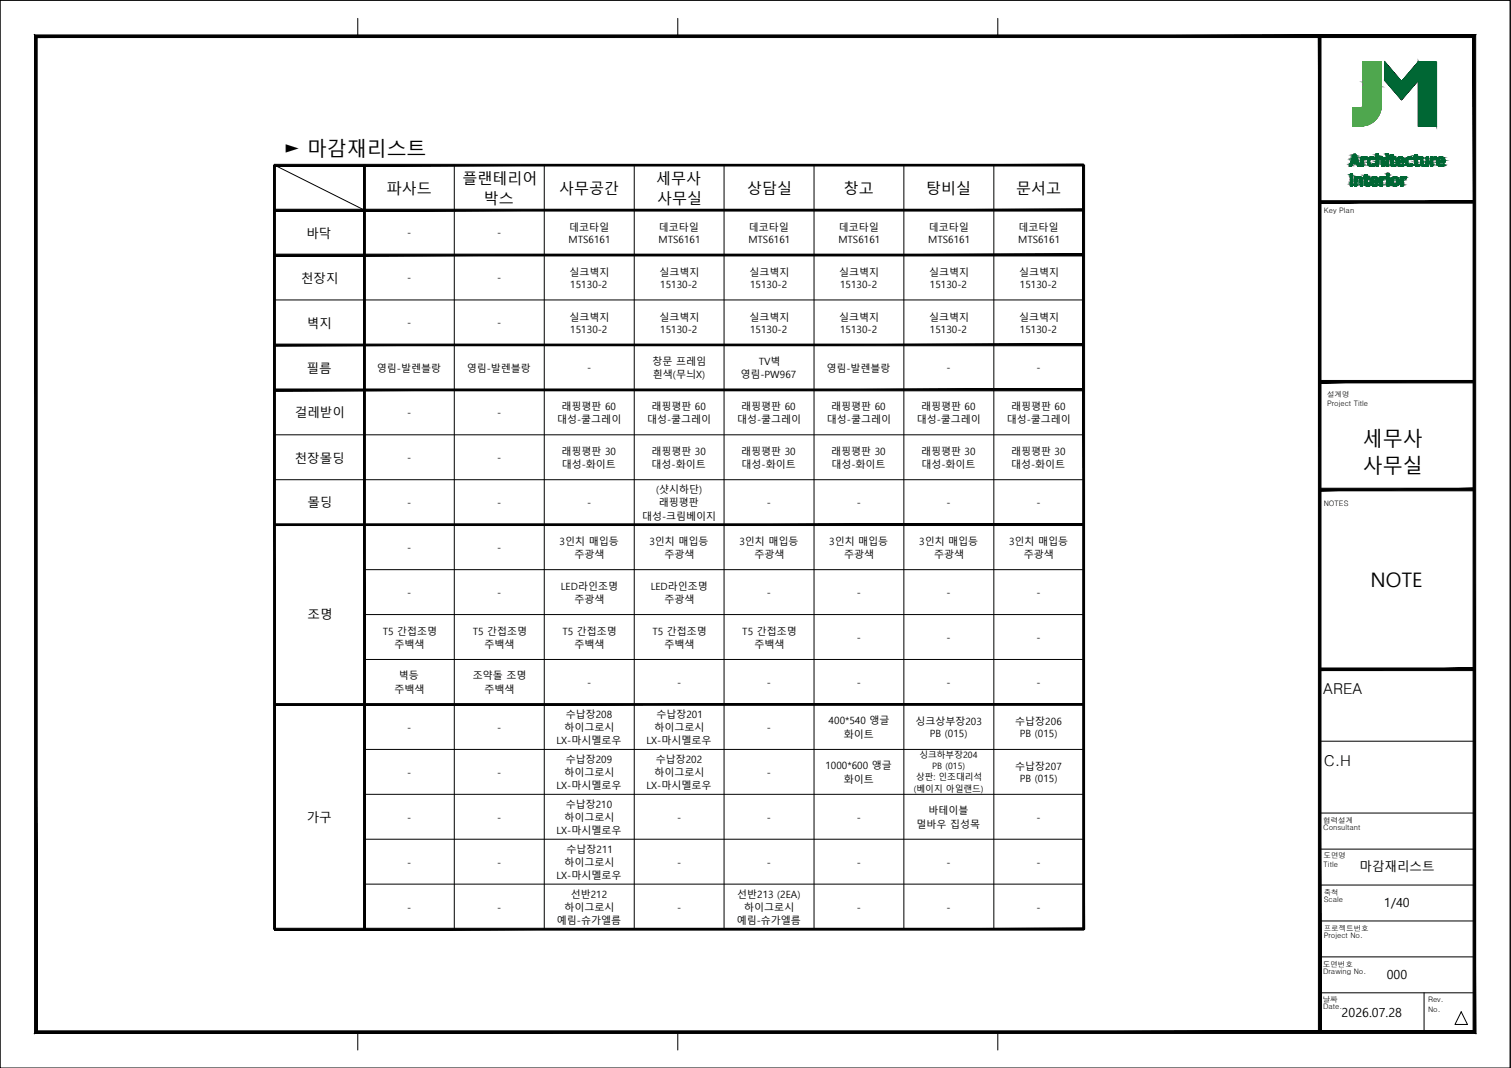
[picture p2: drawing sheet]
<svg xmlns="http://www.w3.org/2000/svg" width="420mm" height="297mm" viewBox="0 0 420 297" stroke-linecap="round" stroke-linejoin="round" font-family="sans-serif">
<defs><g id="words">
<text font-size="5.9" x="79" y="43.5">► 마감재리스트</text>
<g font-size="5.6">
<text x="379" y="124.1">세무사</text>
<text x="379" y="131.5">사무실</text>
<text x="381.1" y="163.2">NOTE</text>
</g>
<g font-size="4.2">
<text x="107.6" y="53.9">파사드</text>
<text x="128.6" y="51.1">플랜테리어</text>
<text x="155.4" y="53.9">사무공간</text>
<text x="182.5" y="51.1">세무사</text>
<text x="207.7" y="53.9">상담실</text>
<text x="234.7" y="53.9">창고</text>
<text x="257.6" y="53.9">탕비실</text>
<text x="282.6" y="53.9">문서고</text>
<text x="134.5" y="56.7">박스</text>
<text x="182.7" y="56.7">사무실</text>
<text x="367.9" y="193.1">AREA</text>
<text x="368.1" y="213">C.H</text>
</g>
<g font-size="3.5">
<text x="85.2" y="66.1">바닥</text>
<text x="83.7" y="78.6">천장지</text>
<text x="85.3" y="91.1">벽지</text>
<text x="85.3" y="103.6">필름</text>
<text x="82" y="116.1">걸레받이</text>
<text x="82" y="128.6">천장몰딩</text>
<text x="85.5" y="141.1">몰딩</text>
<text x="85.5" y="172.3">조명</text>
<text x="85.3" y="228.6">가구</text>
<text x="378" y="242.4">마감재리스트</text>
<text x="384.9" y="252.2">1/40</text>
<text x="385.6" y="272.4">000</text>
<text x="373" y="282.9">2026.07.28</text>
</g>
<g font-size="2.8">
<text x="113.2" y="65.8">-</text>
<text x="138.2" y="65.8">-</text>
<text x="158.2" y="64.2">데코타일</text>
<text x="183.2" y="64.2">데코타일</text>
<text x="208.2" y="64.2">데코타일</text>
<text x="233.2" y="64.2">데코타일</text>
<text x="258.2" y="64.2">데코타일</text>
<text x="283.2" y="64.2">데코타일</text>
<text x="158.1" y="67.6">MTS6161</text>
<text x="183.1" y="67.6">MTS6161</text>
<text x="208.1" y="67.6">MTS6161</text>
<text x="233.1" y="67.6">MTS6161</text>
<text x="258.1" y="67.6">MTS6161</text>
<text x="283.1" y="67.6">MTS6161</text>
<text x="158.4" y="76.8">실크벽지</text>
<text x="183.4" y="76.8">실크벽지</text>
<text x="208.4" y="76.8">실크벽지</text>
<text x="233.4" y="76.8">실크벽지</text>
<text x="258.4" y="76.8">실크벽지</text>
<text x="283.4" y="76.8">실크벽지</text>
<text x="113.2" y="78.3">-</text>
<text x="138.2" y="78.3">-</text>
<text x="158.6" y="80.1">15130-2</text>
<text x="183.6" y="80.1">15130-2</text>
<text x="208.6" y="80.1">15130-2</text>
<text x="233.6" y="80.1">15130-2</text>
<text x="258.6" y="80.1">15130-2</text>
<text x="283.6" y="80.1">15130-2</text>
<text x="158.4" y="89.3">실크벽지</text>
<text x="183.4" y="89.3">실크벽지</text>
<text x="208.4" y="89.3">실크벽지</text>
<text x="233.4" y="89.3">실크벽지</text>
<text x="258.4" y="89.3">실크벽지</text>
<text x="283.4" y="89.3">실크벽지</text>
<text x="113.2" y="90.8">-</text>
<text x="138.2" y="90.8">-</text>
<text x="158.6" y="92.7">15130-2</text>
<text x="183.6" y="92.7">15130-2</text>
<text x="208.6" y="92.7">15130-2</text>
<text x="233.6" y="92.7">15130-2</text>
<text x="258.6" y="92.7">15130-2</text>
<text x="283.6" y="92.7">15130-2</text>
<text x="181.5" y="101.4">창문 프레임</text>
<text x="211" y="101.5">TV벽</text>
<text x="104.8" y="103.4">영림-발렌블랑</text>
<text x="129.8" y="103.4">영림-발렌블랑</text>
<text x="163.2" y="103.3">-</text>
<text x="181.6" y="105.1">흰색(무늬X)</text>
<text x="205.9" y="105.2">영림-PW967</text>
<text x="229.8" y="103.4">영림-발렌블랑</text>
<text x="263.2" y="103.3">-</text>
<text x="288.2" y="103.3">-</text>
<text x="156.1" y="114">래핑평판 60</text>
<text x="181.1" y="114">래핑평판 60</text>
<text x="206.1" y="114">래핑평판 60</text>
<text x="231.1" y="114">래핑평판 60</text>
<text x="256.1" y="114">래핑평판 60</text>
<text x="281.1" y="114">래핑평판 60</text>
<text x="113.2" y="115.8">-</text>
<text x="138.2" y="115.8">-</text>
<text x="154.9" y="117.7">대성-쿨그레이</text>
<text x="179.9" y="117.7">대성-쿨그레이</text>
<text x="204.9" y="117.7">대성-쿨그레이</text>
<text x="230" y="117.7">대성-쿨그레이</text>
<text x="254.9" y="117.7">대성-쿨그레이</text>
<text x="280" y="117.7">대성-쿨그레이</text>
<text x="113.2" y="128.3">-</text>
<text x="138.2" y="128.3">-</text>
<text x="156.1" y="126.5">래핑평판 30</text>
<text x="156.2" y="130.2">대성-화이트</text>
<text x="181.1" y="126.5">래핑평판 30</text>
<text x="181.2" y="130.2">대성-화이트</text>
<text x="206.1" y="126.5">래핑평판 30</text>
<text x="206.2" y="130.2">대성-화이트</text>
<text x="231.1" y="126.5">래핑평판 30</text>
<text x="231.2" y="130.2">대성-화이트</text>
<text x="256.1" y="126.5">래핑평판 30</text>
<text x="256.2" y="130.2">대성-화이트</text>
<text x="281.1" y="126.5">래핑평판 30</text>
<text x="281.2" y="130.2">대성-화이트</text>
<text x="182.4" y="137.1">(샷시하단)</text>
<text x="113.2" y="140.8">-</text>
<text x="138.2" y="140.8">-</text>
<text x="163.2" y="140.8">-</text>
<text x="183.2" y="140.8">래핑평판</text>
<text x="213.2" y="140.8">-</text>
<text x="238.3" y="140.8">-</text>
<text x="263.2" y="140.8">-</text>
<text x="288.2" y="140.8">-</text>
<text x="178.6" y="144.6">대성-크림베이지</text>
<text x="113.2" y="153.3">-</text>
<text x="138.2" y="153.3">-</text>
<text x="155.6" y="151.5">3인치 매입등</text>
<text x="159.8" y="155.2">주광색</text>
<text x="180.6" y="151.5">3인치 매입등</text>
<text x="184.7" y="155.2">주광색</text>
<text x="205.6" y="151.5">3인치 매입등</text>
<text x="209.8" y="155.2">주광색</text>
<text x="230.6" y="151.5">3인치 매입등</text>
<text x="234.7" y="155.2">주광색</text>
<text x="255.6" y="151.5">3인치 매입등</text>
<text x="259.8" y="155.2">주광색</text>
<text x="280.6" y="151.5">3인치 매입등</text>
<text x="284.7" y="155.2">주광색</text>
<text x="113.2" y="165.8">-</text>
<text x="138.2" y="165.8">-</text>
<text x="156" y="164">LED라인조명</text>
<text x="159.8" y="167.7">주광색</text>
<text x="180.9" y="164">LED라인조명</text>
<text x="184.7" y="167.7">주광색</text>
<text x="213.2" y="165.8">-</text>
<text x="238.3" y="165.8">-</text>
<text x="263.2" y="165.8">-</text>
<text x="288.2" y="165.8">-</text>
<text x="106.4" y="176.5">T5 간접조명</text>
<text x="131.4" y="176.5">T5 간접조명</text>
<text x="156.4" y="176.5">T5 간접조명</text>
<text x="181.4" y="176.5">T5 간접조명</text>
<text x="206.4" y="176.5">T5 간접조명</text>
<text x="238.3" y="178.3">-</text>
<text x="263.2" y="178.3">-</text>
<text x="288.2" y="178.3">-</text>
<text x="109.7" y="180.2">주백색</text>
<text x="134.7" y="180.2">주백색</text>
<text x="159.8" y="180.2">주백색</text>
<text x="184.7" y="180.2">주백색</text>
<text x="209.8" y="180.2">주백색</text>
<text x="110.9" y="189">벽등</text>
<text x="131.5" y="189">조약돌 조명</text>
<text x="163.2" y="190.8">-</text>
<text x="188.3" y="190.8">-</text>
<text x="213.2" y="190.8">-</text>
<text x="238.3" y="190.8">-</text>
<text x="263.2" y="190.8">-</text>
<text x="288.2" y="190.8">-</text>
<text x="109.7" y="192.7">주백색</text>
<text x="134.7" y="192.7">주백색</text>
<text x="113.2" y="203.3">-</text>
<text x="138.2" y="203.3">-</text>
<text x="157" y="203.4">하이그로시</text>
<text x="157.3" y="199.6">수납장208</text>
<text x="182" y="203.4">하이그로시</text>
<text x="182.5" y="199.6">수납장201</text>
<text x="213.2" y="203.3">-</text>
<text x="230.4" y="201.5">400*540 앵글</text>
<text x="254.6" y="201.5">싱크상부장203</text>
<text x="282.3" y="201.5">수납장206</text>
<text x="154.7" y="207">LX-마시멜로우</text>
<text x="179.7" y="207">LX-마시멜로우</text>
<text x="234.7" y="205.2">화이트</text>
<text x="258.5" y="204.9">PB (015)</text>
<text x="283.5" y="204.9">PB (015)</text>
<text x="113.2" y="215.8">-</text>
<text x="138.2" y="215.8">-</text>
<text x="157" y="215.8">하이그로시</text>
<text x="157.3" y="212.1">수납장209</text>
<text x="182" y="215.8">하이그로시</text>
<text x="182.3" y="212.1">수납장202</text>
<text x="213.2" y="215.8">-</text>
<text x="229.5" y="214">1000*600 앵글</text>
<text x="282.3" y="214">수납장207</text>
<text x="154.7" y="219.5">LX-마시멜로우</text>
<text x="179.7" y="219.5">LX-마시멜로우</text>
<text x="234.7" y="217.7">화이트</text>
<text x="283.5" y="217.4">PB (015)</text>
<text x="157.3" y="224.6">수납장210</text>
<text x="258.1" y="226.5">바테이블</text>
<text x="113.2" y="228.2">-</text>
<text x="138.2" y="228.2">-</text>
<text x="154.7" y="232.1">LX-마시멜로우</text>
<text x="157" y="228.3">하이그로시</text>
<text x="188.3" y="228.2">-</text>
<text x="213.2" y="228.2">-</text>
<text x="238.3" y="228.2">-</text>
<text x="254.9" y="230.2">멀바우 집성목</text>
<text x="288.2" y="228.2">-</text>
<text x="157.5" y="237.1">수납장211</text>
<text x="113.2" y="240.8">-</text>
<text x="138.2" y="240.8">-</text>
<text x="154.7" y="244.5">LX-마시멜로우</text>
<text x="157" y="240.8">하이그로시</text>
<text x="188.3" y="240.8">-</text>
<text x="213.2" y="240.8">-</text>
<text x="238.3" y="240.8">-</text>
<text x="263.2" y="240.8">-</text>
<text x="288.2" y="240.8">-</text>
<text x="158.7" y="249.6">선반212</text>
<text x="205" y="249.6">선반213 (2EA)</text>
<text x="113.2" y="253.3">-</text>
<text x="138.2" y="253.3">-</text>
<text x="154.9" y="257">예림-슈가엘름</text>
<text x="157" y="253.4">하이그로시</text>
<text x="188.3" y="253.3">-</text>
<text x="204.9" y="257">예림-슈가엘름</text>
<text x="207" y="253.4">하이그로시</text>
<text x="238.3" y="253.3">-</text>
<text x="263.2" y="253.3">-</text>
<text x="288.2" y="253.3">-</text>
</g>
<g font-size="2.4">
<text x="255.7" y="210.9">싱크하부장204</text>
<text x="259.2" y="213.9">PB (015)</text>
<text x="254.1" y="220.3">(베이지 아일랜드)</text>
<text x="254.7" y="217.1">상판: 인조대리석</text>
</g>
<g font-size="2.1">
<text x="368.1" y="59.2">Key Plan</text>
<text x="369" y="113">Project Title</text>
<text x="369" y="110.3">설계명</text>
<text x="368.1" y="140.7">NOTES</text>
<text x="368" y="228.8">협력설계</text>
<text x="368" y="230.9">Consultant</text>
<text x="368" y="238.7">도면명</text>
<text x="368" y="241.2">Title</text>
<text x="368.1" y="250.9">Scale</text>
<text x="368.1" y="248.9">축척</text>
<text x="368.1" y="260.9">Project No.</text>
<text x="368.1" y="258.9">프로젝트번호</text>
<text x="367.9" y="268.8">도면번호</text>
<text x="367.9" y="270.9">Drawing No.</text>
<text x="367.8" y="278.7">날짜</text>
<text x="367.9" y="280.7">Date.</text>
<text x="397.1" y="281.4">No.</text>
<text x="397.1" y="278.8">Rev.</text>
</g>
</g></defs>
<g fill="none" stroke="#000" stroke-width=".28">
<path d="M0 .1h419.9v296.9h-419.9zM99.5 5.1v5M188.5 5.1v5M277.5 5.1v5M379 17.2h5.1v11.7a6 6 0 0 1-6.8 6.2h-1.2v-5.1h1.4a1 1 0 0 0 1.5-.9zM385.1 17.2v5.1l4.6 5.5 4.7-5.5-4.7 5.5-4.6-5.5v-5.1l4.6 5.5 4.7-5.5v5.1v-5.1l-4.7 5.5zM394.4 17.2h5.1v17.9h-5.1zM419.9 .1v296.9M375.5 48.4a.44 .44 0 0 1 .6 .1 .44 .44 0 0 1 0 .6v2.1a.37 .37 0 0 1-.4 .5 .37 .37 0 0 1-.2-.6zM376.4 42.9l.6 .1 1.2 3.2a.61 .61 0 0 1-.7 0 .61 .61 0 0 1-.2-.7l-.1-.2h-.3a.78 .78 0 0 0-1.1 .9 .33 .33 0 0 1-.5 0 .33 .33 0 0 1 .1-.5zM376.7 43.6l.4 1.2h-.8zM376.7 49.2h.5v.3a1 1 0 0 1 1.3-.2 1 1 0 0 1 .3 1.3v1.1h-.5v-1.5a.57 .57 0 0 0-.7-.6 .57 .57 0 0 0-.4 .9v.7a.34 .34 0 0 1-.2 .5 .34 .34 0 0 1-.3-.5z"/>
<path d="M378.5 43.7h.6v.4a.77 .77 0 0 1 1.1-.4l-.2 .5a.69 .69 0 0 0-.8 .2 .69 .69 0 0 0-.1 .8v.6a.31 .31 0 0 1-.2 .4 .31 .31 0 0 1-.4-.3zM379.6 48.5h.6v.7h.6v.5h-.6l.1 1.6a.34 .34 0 0 1 .5 0 .34 .34 0 0 1-.1 .5 .34 .34 0 0 1-.5 0 1.28 1.28 0 0 1-.6-1.8v-.3h-.4v-.2a.23 .23 0 0 1 0-.3 .23 .23 0 0 1 .3 0zM380.6 43.9a1.18 1.18 0 0 1 1.7 .1l-.2 .3a.8 .8 0 0 0-1.1 .1 .8 .8 0 0 0 .1 1.1 .8 .8 0 0 0 1 .1l.3 .4-.5 .2a1.22 1.22 0 0 1-1.3-.2 1.22 1.22 0 0 1-.3-1.4zM381.3 49.6a1.12 1.12 0 0 1 1.4-.4 1.12 1.12 0 0 1 .5 1.5h-1.4a.4 .4 0 0 0-.1 .5 .4 .4 0 0 0 .6 .1l.7-.2 .2 .3a.54 .54 0 0 1-.8 .4 1.38 1.38 0 0 1-1.3-.8 1.38 1.38 0 0 1 .2-1.4zM381.8 49.7a.48 .48 0 0 1 .6-.1 .48 .48 0 0 1 .2 .6h-1zM382.7 42.7h.5v1.3a1.01 1.01 0 0 1 1.4-.2 1.01 1.01 0 0 1 .3 1.3v1.1h-.6v-1.4a.55 .55 0 0 0-.7-.7 .55 .55 0 0 0-.3 .9v.7a.36 .36 0 0 1-.3 .5 .36 .36 0 0 1-.3-.5zM383.8 49.2h.5v.4a.71 .71 0 0 1 1.1-.3l-.2 .4a.74 .74 0 0 0-.8 .2 .74 .74 0 0 0-.1 .8v.6a.29 .29 0 0 1-.2 .4 .29 .29 0 0 1-.3-.3zM385.4 43.7a.42 .42 0 0 1 .6 0 .42 .42 0 0 1 0 .6v1.6a.3 .3 0 0 1-.3 .3 .3 .3 0 0 1-.3-.4zM385.4 42.7a.38 .38 0 0 1 .6 0 .38 .38 0 0 1 0 .6 .38 .38 0 0 1-.6 0zM385.7 49.2h.5v2.1a.31 .31 0 0 1-.2 .4 .31 .31 0 0 1-.3-.4zM385.7 48.2a.37 .37 0 0 1 .5 0 .37 .37 0 0 1 0 .5 .37 .37 0 0 1-.5 .1zM386.8 43h.5v.7h.4a.29 .29 0 0 1 .3 .4 .29 .29 0 0 1-.5 .1h-.2v.9a.47 .47 0 0 0 .1 .6 .47 .47 0 0 0 .6 0l.1 .5a.96 .96 0 0 1-1.2-.2 .96 .96 0 0 1-.1-1.1v-.7h-.4v-.5h.4z"/>
<path d="M387.4 49.8a.8 .8 0 0 1 1.1 .3 .8 .8 0 0 1-.3 1.1 .85 .85 0 0 1-.9-.4 .85 .85 0 0 1 .1-1zM388.6 43.9a1.11 1.11 0 0 1 1.4-.2 1.11 1.11 0 0 1 .4 1.5h-1.4a.62 .62 0 0 0 .3 .6 .62 .62 0 0 0 .8-.1l.1-.1 .2 .3a.58 .58 0 0 1-.9 .4 1.4 1.4 0 0 1-1.2-.9 1.4 1.4 0 0 1 .3-1.5zM388.9 44.3a.54 .54 0 0 1 .7-.2 .54 .54 0 0 1 .3 .6h-1.1zM389.5 49.2h.6v.4l.3-.3a.39 .39 0 0 1 .5-.2 .39 .39 0 0 1 .1 .6 .69 .69 0 0 0-.8 .2 .69 .69 0 0 0-.1 .8v.6a.31 .31 0 0 1-.2 .4 .31 .31 0 0 1-.4-.3zM391.1 43.9l.1-.1a1.23 1.23 0 0 1 1.7 .2 .38 .38 0 0 1-.4 .3 .38 .38 0 0 1-.4-.2 .81 .81 0 0 0-.7 .8 .81 .81 0 0 0 .7 .8l.6-.2 .2 .5-.4 .2a1.27 1.27 0 0 1-1.5-.3 1.27 1.27 0 0 1-.1-1.5zM393.4 43h.6v.7h.6v.5h-.6v1.4l.2 .1a.32 .32 0 0 1 .4 .1 .32 .32 0 0 1 0 .4 .32 .32 0 0 1-.4 .1 1.1 1.1 0 0 1-.8-1.6v-.5h-.4v-.5h.4zM395 43.7h.6v.7a.94 .94 0 0 0 .5 1.3 1.23 1.23 0 0 0 .5-1.6v-.4h.6v1.9a.35 .35 0 0 1 0 .6 .35 .35 0 0 1-.6-.2v-.1a.96 .96 0 0 1-1.2 .2 .96 .96 0 0 1-.4-1.2zM397.8 43.7h.5v.4a.71 .71 0 0 1 1.1-.3l-.2 .4a.69 .69 0 0 0-.8 .2 .69 .69 0 0 0 0 .8v.6a.31 .31 0 0 1-.3 .4 .31 .31 0 0 1-.3-.3zM399.9 43.8a1.11 1.11 0 0 1 1.4 0 1.11 1.11 0 0 1 .4 1.4h-1.5a.72 .72 0 0 0 .5 .7 .72 .72 0 0 0 .8-.3l.2 .3a.58 .58 0 0 1-.9 .4 1.4 1.4 0 0 1-1.2-1 1.4 1.4 0 0 1 .3-1.5zM400.2 44.3a.54 .54 0 0 1 .6-.2 .54 .54 0 0 1 .4 .6h-1.1zM99.5 287v5M188.5 287v5"/>
<path d="M277.5 287v5"/>
<circle cx="387.9" cy="50.5" r="1.27"/>
</g>
<!-- layer: 01.TEXT -->
<path d="M0 .1v296.9M367 206.1h43M367 236.2h43M367 226.1h43M367 256.1h43M367 246.2h43M367 266.1h43M367 276.1h43M396 276.1v10.9M406.3 281.4l1.8 3.5h-3.5z" fill="none" stroke="#000" stroke-width=".28"/>
<g fill="#000" stroke="#000" stroke-width=".28">
<path d="M10.3 286.7l-.7 .7 400-.7zM9.6 287.4l400-.7 .7 .7zM409.6 10.4v276.3l.7 .7zM410.3 9.7v277.7l-.7-277zM10.3 10.4h399.3l.7-.7zM9.6 9.7h400.7l-400 .7zM9.6 9.7l.7 277v-276.3zM9.6 9.7l.7 277-.7 .7z"/>
<path d="M366.6 10.1v276.9h.7zM366.6 10.1h.7v276.9z"/>
</g>
<!-- layer: 01.TEXT -->
<g fill="#000" stroke="#000" stroke-width=".28">
<path d="M367 55.8v.7l43-.7zM367 56.5l43-.7v.7z"/>
<path d="M367 105.8v.7l43-.7zM367 106.5l43-.7v.7z"/>
<path d="M367 135.8v.7l43-.7zM367 136.5l43-.7v.7z"/>
<path d="M367 185.8v.7l43-.7zM367 186.5l43-.7v.7z"/>
</g>
<g fill="#006734" stroke="#006734" stroke-width=".28">
<path d="M385.1 17.2l4.3 5.1h-4.3z"/>
<path d="M394.4 17.2v5.1h-4.4z"/>
<path d="M385.3 22.7h8.8l-4.4 5.1z"/>
<path d="M379.7 43.6h.2z"/>
<path d="M379.1 44.1h.9z"/>
<path d="M379.8 44.2h.2z"/>
<path d="M381.2 43.6h.4z"/>
<path d="M382 45.6h.1z"/>
<path d="M381.6 45.7h.6z"/>
<path d="M380.6 46h1.8z"/>
<path d="M381.3 46.3h.2z"/>
<path d="M381.3 46.3h.3z"/>
<path d="M383.8 43.7h.4z"/>
<path d="M383.4 43.8h1.2z"/>
<path d="M387.8 45.7h.2z"/>
<path d="M387.4 46.3h.3z"/>
<path d="M389.1 43.7h.6z"/>
<path d="M389.8 44.3h.6z"/>
<path d="M390.1 45.7h.2z"/>
<path d="M389.3 46.3h.2z"/>
<path d="M389.3 46.3h.3z"/>
<path d="M391.8 43.6h.4z"/>
<path d="M392.5 45.6h.2z"/>
<path d="M392.1 45.7h.7z"/>
<path d="M391.8 46.3h.2z"/>
<path d="M391.8 46.3h.3z"/>
<path d="M394.4 45.7h.2z"/>
<path d="M393.7 46.2h1z"/>
<path d="M394 46.3h.3z"/>
<path d="M395.6 46.2h.6z"/>
<path d="M398.9 43.6h.2z"/>
<path d="M399.1 44.2h.1z"/>
<path d="M400.3 43.7h.7z"/>
<path d="M400 43.8h1.4z"/>
<path d="M401.3 45.7h.2z"/>
<path d="M400.6 46.3h.2z"/>
<path d="M400.6 46.3h.3z"/>
<path d="M377.8 49.2h.4z"/>
<path d="M380.6 51.3h.1z"/>
<path d="M380.1 51.8h.4z"/>
<path d="M380.2 51.8h.3z"/>
<path d="M381.9 49.2h.6z"/>
<path d="M381.3 49.6h1.8z"/>
<path d="M382.3 49.6h.9z"/>
<path d="M381.1 50.2h.5z"/>
<path d="M381.3 51.5h1.9z"/>
<path d="M382.1 51.8h.3z"/>
<path d="M384.9 49.1h.2z"/>
<path d="M385 49.7h.2z"/>
<path d="M385.1 49.7h.1z"/>
<path d="M387.6 49.2h.6z"/>
<path d="M387.3 51.7h1.1z"/>
<path d="M390.7 49.1h.2z"/>
<path d="M390.7 49.7h.3z"/>
<path d="M390.8 49.7h.2z"/>
<path d="M394.4 17.2l5.1 17.9v-17.9zM394.4 17.2l5.1 17.9h-5.1z"/>
<path d="M390 22.3l4.1 .4 .3-.4zM390 22.3l4.1 .4h-4.4z"/>
<path d="M385.1 22.3l4.6 .4-.3-.4zM385.1 22.3l4.6 .4h-4.4z"/>
<path d="M376.4 42.9h.5zM376.4 42.9h.5z"/>
<path d="M376.4 42.9l.6 .1zM376.4 42.9l.6 .1z"/>
<path d="M376.4 43h.6zM376.4 43h.6z"/>
<path d="M376.4 43l.7 .2-.1-.2zM376.4 43l.7 .2h-.8z"/>
<path d="M376.3 43.2l.8 .2v-.2zM376.3 43.2l.8 .2h-.9z"/>
<path d="M376.2 43.4l1 .2-.1-.2zM376.2 43.4l1 .2h-1.1z"/>
<path d="M376.1 43.6h.6zM376.1 43.6h.6z"/>
<path d="M376.7 43.6l.5 .1zM376.7 43.6l.5 .1z"/>
<path d="M376.1 43.6l.6 .1zM376.1 43.6l.6 .1z"/>
<path d="M376.7 43.7h.5zM376.7 43.7h.5z"/>
<path d="M376.1 43.7h.6zM376.1 43.7h.6z"/>
<path d="M376.1 43.7h.6zM376.1 43.7h.5z"/>
<path d="M376.7 43.7l.6 .1zM376.7 43.7l.6 .1z"/>
<path d="M376.7 43.8l.6 .1zM376.7 43.8l.6 .1z"/>
<path d="M376.8 43.9l.6 .1zM376.8 43.9l.6 .1z"/>
<path d="M376.1 43.7l.5 .3v-.3zM376.1 43.7l.5 .3h-.6zM376 44h.6zM376 44h.6z"/>
<path d="M376.8 44l.6 .1zM376.8 44l.6 .1z"/>
<path d="M376 44l.5 .1 .1-.1zM376 44l.5 .1h-.5zM376 44.1h.5zM376 44.1h.5z"/>
<path d="M376.8 44.1h.6zM376.8 44.1h.6z"/>
<path d="M376 44.1l.5 .1zM376 44.1l.5 .1z"/>
<path d="M376.9 44.1l.5 .1zM376.9 44.1l.5 .1z"/>
<path d="M376 44.2h.5zM376 44.2l.5 .1z"/>
<path d="M376.9 44.2l.6 .1zM376.9 44.2l.6 .1z"/>
<path d="M375.9 44.3h.6zM375.9 44.3l.5 .1z"/>
<path d="M376.9 44.3l.7 .3-.1-.3zM376.9 44.3l.7 .3h-.6z"/>
<path d="M375.9 44.4h.5zM375.9 44.4l.5 .2h-.6z"/>
<path d="M377 44.6h.6zM377 44.6h.6z"/>
<path d="M375.8 44.6h.6zM375.8 44.6l.5 .1z"/>
<path d="M377 44.6l.6 .1zM377 44.6l.6 .1z"/>
<path d="M375.8 44.7h.5zM375.8 44.7l.5 .1z"/>
<path d="M377 44.7l.7 .1zM377 44.7l.7 .1z"/>
<path d="M377.1 44.8h.6zM377.1 44.8h.6z"/>
<path d="M375.7 44.8h.6zM375.7 44.8h.6z"/>
<path d="M375.7 44.8l2.1 .4-.1-.4zM375.7 44.8l2.1 .4h-2.2z"/>
<path d="M375.6 45.2l2.3 .1-.1-.1zM375.6 45.2l2.3 .1h-2.4z"/>
<path d="M377.2 45.3h.7zM377.2 45.3h.7z"/>
<path d="M375.5 45.3h.6zM375.5 45.3h.6z"/>
<path d="M377.2 45.3l.7 .1zM377.2 45.3l.7 .1z"/>
<path d="M375.5 45.3h.6zM375.5 45.4h.6z"/>
<path d="M377.2 45.4l.7 .1zM377.2 45.4l.7 .1z"/>
<path d="M375.5 45.4l.6 .1zM375.5 45.4l.6 .1z"/>
<path d="M377.3 45.5h.6zM377.3 45.5h.6z"/>
<path d="M375.5 45.5h.6zM375.5 45.5h.6z"/>
<path d="M377.3 45.5l.7 .1-.1-.1zM377.3 45.5l.7 .1h-.7z"/>
<path d="M375.5 45.5l.5 .1 .1-.1zM375.5 45.5l.5 .1h-.6z"/>
<path d="M377.3 45.6l.7 .1zM377.3 45.6l.7 .1z"/>
<path d="M375.4 45.6h.6zM375.4 45.6l.6 .1z"/>
<path d="M377.4 45.7h.6zM377.4 45.7h.6z"/>
<path d="M375.4 45.7h.6zM375.4 45.7h.6z"/>
<path d="M377.4 45.7l.7 .2-.1-.2zM377.4 45.7l.7 .2h-.7z"/>
<path d="M375.4 45.7l.5 .2 .1-.2zM375.4 45.7l.5 .2h-.6z"/>
<path d="M377.4 45.9h.7zM377.4 45.9h.7z"/>
<path d="M375.3 45.9h.6zM375.3 45.9h.6z"/>
<path d="M377.4 45.9l.7 .2v-.2zM377.4 45.9l.7 .2h-.6z"/>
<path d="M375.3 45.9l.5 .2 .1-.2zM375.3 45.9l.5 .2h-.6z"/>
<path d="M377.5 46.1h.6zM377.5 46.1h.6z"/>
<path d="M375.2 46.1h.6zM375.2 46.1h.6z"/>
<path d="M377.5 46.1l.7 .1zM377.5 46.1l.7 .1z"/>
<path d="M375.2 46.1h.6zM375.2 46.1l.6 .1z"/>
<path d="M377.5 46.2h.7zM377.5 46.2h.7z"/>
<path d="M375.2 46.2h.6zM375.2 46.2h.6z"/>
<path d="M377.5 46.2h.7zM377.5 46.2h.7z"/>
<path d="M375.2 46.2h.6zM375.2 46.2h.6z"/>
<path d="M377.6 46.2h.6zM377.6 46.2h.6z"/>
<path d="M375.2 46.2h.6zM375.2 46.2h.6z"/>
<path d="M377.6 46.2h.6zM377.6 46.2h.6z"/>
<path d="M375.2 46.2h.6zM375.2 46.2h.6z"/>
<path d="M379.7 43.6h.2zM379.6 43.6h.3z"/>
<path d="M379.6 43.6l.4 .1zM379.6 43.7h.4z"/>
<path d="M379.6 43.7h.5zM379.5 43.7h.6z"/>
<path d="M379.5 43.7h.7zM379.5 43.7h.7zM379.4 43.7h.8zM379.4 43.7h.8z"/>
<path d="M378.5 43.7h.6zM378.5 43.7h.6zM378.5 43.7h.6zM378.5 43.7h.6z"/>
<path d="M378.5 43.7l.6 .1zM378.5 43.7l.6 .1z"/>
<path d="M379.4 43.7h.8zM379.3 43.8h.8z"/>
<path d="M378.5 43.8h.6zM378.5 43.8h.6z"/>
<path d="M378.5 43.8h.6zM378.5 43.8h.6z"/>
<path d="M379.3 43.8h.8zM379.3 43.8h.8z"/>
<path d="M379.3 43.8h.8zM379.3 43.8h.8z"/>
<path d="M378.5 43.8l.6 .1zM378.5 43.8l.6 .1z"/>
<path d="M379.3 43.8h.8zM379.3 43.8l.8 .1z"/>
<path d="M378.5 43.9h.6zM378.5 43.9h.6z"/>
<path d="M379.2 43.9h.9zM379.2 43.9l.8 .1z"/>
<path d="M378.5 43.9l.6 .1zM378.5 43.9l.6 .1z"/>
<path d="M379.1 44h.9zM379.1 44h.9z"/>
<path d="M378.5 44l.6 .1zM378.5 44l.6 .1zM378.5 44.1h.6zM378.5 44.1h.6z"/>
<path d="M379.1 44l.9 .1zM379.1 44l.9 .1zM379.1 44.1h.9z"/>
<path d="M378.5 44.1h.6zM378.5 44.1h.6z"/>
<path d="M378.5 44.1h1.5zM378.5 44.1h1.5zM378.5 44.1h1.5zM378.5 44.1h1.5z"/>
<path d="M379.6 44.1h.4zM379.6 44.1h.4z"/>
<path d="M379.7 44.1l.3 .1zM379.7 44.1l.3 .1z"/>
<path d="M378.5 44.1h1.1zM378.5 44.1l1 .1z"/>
<path d="M378.5 44.2h1zM378.5 44.2h.9z"/>
<path d="M378.5 44.2h.8zM378.5 44.2h.9z"/>
<path d="M378.5 44.2h.8zM378.5 44.2l.8 .1z"/>
<path d="M378.5 44.3h.8zM378.5 44.3l.7 .1z"/>
<path d="M378.5 44.4h.7zM378.5 44.4h.6z"/>
<path d="M378.5 44.4l.6 .1zM378.5 44.4l.6 .1z"/>
<path d="M378.5 44.5h.6zM378.5 44.5l.6 .1z"/>
<path d="M378.5 44.6l.6 .1zM378.5 44.6l.6 .1z"/>
<path d="M378.5 44.7h.6zM378.5 44.7h.6zM378.5 44.7h.6zM378.5 44.7h.6z"/>
<path d="M378.5 44.7l.6 .1zM378.5 44.7l.6 .1z"/>
<path d="M378.5 44.8l.6 .1zM378.5 44.8l.6 .1z"/>
<path d="M378.5 44.9h.6zM378.5 44.9h.6zM378.5 44.9h.6zM378.5 44.9h.6z"/>
<path d="M378.5 44.9l.6 .3v-.3zM378.5 44.9l.6 .3h-.6z"/>
<path d="M378.5 45.2l.6 .3v-.3zM378.5 45.2l.6 .3h-.6z"/>
<path d="M378.5 45.5l.6 .2v-.2zM378.5 45.5l.6 .2h-.6z"/>
<path d="M378.5 45.7l.6 .1zM378.5 45.7l.6 .1z"/>
<path d="M378.5 45.8l.6 .1zM378.5 45.8l.6 .1z"/>
<path d="M378.5 45.9l.6 .1v-.1zM378.5 45.9l.6 .1h-.6zM378.5 46h.6zM378.5 46h.6z"/>
<path d="M378.5 46l.6 .1zM378.5 46l.6 .1zM378.5 46.1h.6zM378.5 46.1h.6z"/>
<path d="M378.5 46.1l.6 .1zM378.5 46.1l.6 .1z"/>
<path d="M378.5 46.2h.6zM378.5 46.2h.6zM378.5 46.2h.6zM378.5 46.2h.6zM378.5 46.2h.6zM378.5 46.2h.6z"/>
<path d="M381.2 43.6l.5 .1zM381.2 43.6l.5 .1z"/>
<path d="M381.2 43.7h.6zM381 43.7h.8z"/>
<path d="M381 43.7h.9zM381 43.7h.9z"/>
<path d="M381 43.7l1 .1zM380.8 43.8h1.2z"/>
<path d="M380.8 43.8h1.3zM380.8 43.8h1.3z"/>
<path d="M380.8 43.8h1.4zM380.8 43.8h1.4z"/>
<path d="M380.7 43.8h1.5zM380.7 43.8h1.5z"/>
<path d="M380.7 43.8l1.6 .1zM380.7 43.8l1.6 .1z"/>
<path d="M380.6 43.9h1.7zM380.6 43.9h1.7zM380.6 43.9h1.7zM380.6 43.9h1.7z"/>
<path d="M380.6 43.9l1.7 .1zM380.6 43.9l1.7 .1z"/>
<path d="M380.5 44h1.8zM380.5 44h1.8z"/>
<path d="M380.5 44h1.8zM380.5 44l1.7 .1z"/>
<path d="M380.4 44.1h1.8zM380.4 44.1h1.8zM380.4 44.1h1.8zM380.4 44.1h1.8z"/>
<path d="M381.4 44.1h.8zM381.4 44.1h.8z"/>
<path d="M380.4 44.1h.9zM380.4 44.1h1z"/>
<path d="M381.5 44.1h.7zM381.5 44.1h.7z"/>
<path d="M381.6 44.1l.6 .1zM381.6 44.1l.6 .1z"/>
<path d="M380.4 44.1h.9zM380.4 44.1l.8 .1z"/>
<path d="M381.7 44.2h.5zM381.7 44.2h.4z"/>
<path d="M380.4 44.2h.8zM380.4 44.2h.7z"/>
<path d="M381.8 44.2h.3zM381.8 44.2l.3 .1z"/>
<path d="M380.4 44.2h.7zM380.4 44.2l.6 .1z"/>
<path d="M381.9 44.3h.2zM381.9 44.3h.2z"/>
<path d="M380.4 44.3h.6zM380.4 44.3l.5 .1z"/>
<path d="M380.3 44.4h.6zM380.3 44.4h.6z"/>
<path d="M380.3 44.4h.6zM380.3 44.4l.6 .1z"/>
<path d="M380.3 44.5l.6 .1zM380.3 44.5l.6 .1z"/>
<path d="M380.3 44.6h.6zM380.3 44.6h.6z"/>
<path d="M380.3 44.6h.6zM380.3 44.6l.5 .1z"/>
<path d="M380.3 44.7l.5 .1zM380.3 44.7l.5 .1zM380.3 44.8h.5zM380.3 44.8h.5zM380.3 44.8h.5zM380.3 44.8h.5zM380.3 44.8h.5zM380.3 44.8h.5z"/>
<path d="M380.3 44.8h.5zM380.3 44.8h.5zM380.3 44.8h.5zM380.3 44.8h.5z"/>
<path d="M380.3 44.8l.5 .1zM380.3 44.8l.5 .1z"/>
<path d="M380.3 44.9h.5zM380.3 44.9h.5z"/>
<path d="M380.3 44.9l.5 .1zM380.3 44.9l.5 .1z"/>
<path d="M380.3 45l.5 .1zM380.3 45l.5 .1zM380.3 45.1h.5zM380.3 45.1h.5zM380.3 45.1h.5zM380.3 45.1h.5z"/>
<path d="M380.3 45.1h.5zM380.3 45.1h.5zM380.3 45.1h.5zM380.3 45.1h.5z"/>
<path d="M380.3 45.1l.5 .1zM380.3 45.1l.5 .1zM380.3 45.2h.5zM380.3 45.2h.5z"/>
<path d="M380.3 45.2l.6 .1zM380.3 45.2l.6 .1z"/>
<path d="M380.3 45.3l.6 .1zM380.3 45.3l.6 .1z"/>
<path d="M380.3 45.4h.6zM380.3 45.4h.6z"/>
<path d="M380.3 45.4l.7 .1zM380.3 45.4l.7 .1z"/>
<path d="M380.3 45.5h.7zM380.3 45.5h.7z"/>
<path d="M380.3 45.5l.7 .1zM380.3 45.5l.7 .1z"/>
<path d="M382 45.6l.2 .1zM381.8 45.7h.4z"/>
<path d="M380.3 45.6l.8 .1zM380.3 45.6l.8 .1z"/>
<path d="M380.4 45.7h.8zM380.4 45.7h.8z"/>
<path d="M381.8 45.7h.4zM381.7 45.7h.5z"/>
<path d="M380.4 45.7h.9zM380.4 45.7h.9z"/>
<path d="M381.7 45.7h.5zM381.6 45.7h.6zM381.5 45.7h.7z"/>
<path d="M380.4 45.7h1zM380.4 45.7h1z"/>
<path d="M381.5 45.7h.7zM381.4 45.7h.8z"/>
<path d="M380.4 45.7h1zM380.4 45.7h1z"/>
<path d="M380.4 45.7l1.9 .2zM380.4 45.7l1.9 .2zM380.5 45.9h1.8zM380.5 45.9h1.8z"/>
<path d="M380.5 45.9l1.9 .1zM380.5 45.9l1.9 .1z"/>
<path d="M380.6 46h1.8zM380.6 46h1.8zM380.6 46h1.8z"/>
<path d="M380.6 46h1.8zM380.6 46h1.8z"/>
<path d="M380.6 46h1.8zM380.6 46l1.6 .1z"/>
<path d="M380.7 46.1h1.5zM380.7 46.1h1.5z"/>
<path d="M380.7 46.1h1.5zM380.7 46.1h1.4z"/>
<path d="M380.8 46.1h1.3zM380.8 46.1l1.2 .1z"/>
<path d="M380.9 46.2h1.1zM380.9 46.2h.9z"/>
<path d="M381 46.2h.8zM381 46.2h.8z"/>
<path d="M381.1 46.2h.7zM381.1 46.2l.5 .1z"/>
<path d="M381.3 46.3h.3zM381.3 46.3h.3z"/>
<path d="M382.7 42.7h.5zM382.7 42.7h.5z"/>
<path d="M382.7 42.7l.5 .1zM382.7 42.7l.5 .1zM382.7 42.8h.5zM382.7 42.8h.5z"/>
<path d="M382.7 42.8h.5zM382.7 42.8h.5z"/>
<path d="M382.7 42.8l.5 .1zM382.7 42.8l.5 .1zM382.7 42.9h.5zM382.7 42.9h.5z"/>
<path d="M382.7 42.9l.5 .1zM382.7 42.9l.5 .1z"/>
<path d="M382.7 43h.5zM382.7 43h.5z"/>
<path d="M382.7 43l.5 .1zM382.7 43l.5 .1z"/>
<path d="M382.7 43.1l.5 .1zM382.7 43.1l.5 .1z"/>
<path d="M382.7 43.2l.5 .1zM382.7 43.2l.5 .1z"/>
<path d="M382.7 43.3l.5 .2v-.2zM382.7 43.3l.5 .2h-.5z"/>
<path d="M382.7 43.5h.5zM382.7 43.5h.5z"/>
<path d="M383.8 43.7h.5zM383.8 43.7h.5z"/>
<path d="M383.8 43.7h.6zM383.6 43.7h.8z"/>
<path d="M383.6 43.7h.8zM383.6 43.7h.8z"/>
<path d="M382.7 43.5l.5 .3v-.3zM382.7 43.5l.5 .3h-.5z"/>
<path d="M383.6 43.7l.9 .1zM383.5 43.8h1z"/>
<path d="M383.5 43.8h1.1zM383.4 43.8h1.2zM383.4 43.8h1.2z"/>
<path d="M382.7 43.8h.5zM382.7 43.8h.5z"/>
<path d="M382.7 43.8l.5 .1zM382.7 43.8l.5 .1zM382.7 43.9h.5zM382.7 43.9h.5z"/>
<path d="M383.4 43.8l1.3 .1zM383.4 43.8l1.3 .1z"/>
<path d="M383.3 43.9l1.4 .1zM383.3 43.9l1.4 .1z"/>
<path d="M382.7 43.9l.5 .1zM382.7 43.9l.5 .1z"/>
<path d="M383.3 44h1.4zM383.2 44h1.5zM383.2 44h1.5zM383.2 44h1.5z"/>
<path d="M382.7 44h.5zM382.7 44h.5z"/>
<path d="M382.7 44l2.1 .1-.1-.1zM382.7 44l2.1 .1h-2.1z"/>
<path d="M383.8 44.1h1zM383.8 44.1h1z"/>
<path d="M382.7 44.1h1.1zM382.7 44.1h1.1z"/>
<path d="M382.7 44.1h1.1zM382.7 44.1h1.1z"/>
<path d="M383.8 44.1h1zM383.8 44.1h1z"/>
<path d="M382.7 44.1h1zM382.7 44.1h1.1z"/>
<path d="M383.8 44.1l1 .1zM383.8 44.1l1 .1z"/>
<path d="M382.7 44.1h1zM382.7 44.1l.9 .1z"/>
<path d="M384 44.2h.8zM384 44.2h.8z"/>
<path d="M384 44.2h.9zM384 44.2h.9z"/>
<path d="M382.7 44.2h.9zM382.7 44.2l.8 .1z"/>
<path d="M384.1 44.2l.8 .1zM384.1 44.2l.8 .1z"/>
<path d="M384.2 44.3h.7zM384.2 44.3h.7z"/>
<path d="M382.7 44.3h.8zM382.7 44.3h.7z"/>
<path d="M382.7 44.3h.7zM382.7 44.3l.7 .1z"/>
<path d="M384.2 44.3l.7 .1zM384.2 44.3l.7 .1z"/>
<path d="M384.3 44.4h.6zM384.3 44.4h.6z"/>
<path d="M382.7 44.4h.7zM382.7 44.4l.6 .1z"/>
<path d="M384.3 44.4l.6 .1zM384.3 44.4l.6 .1z"/>
<path d="M384.3 44.5l.6 .1zM384.3 44.5l.6 .1z"/>
<path d="M384.3 44.6h.6zM384.3 44.6h.6zM384.3 44.6h.6zM384.3 44.6h.6z"/>
<path d="M382.7 44.5l.6 .2v-.2zM382.7 44.5l.6 .2h-.6z"/>
<path d="M382.7 44.7h.6zM382.7 44.7h.6z"/>
<path d="M384.3 44.6l.6 .2zM384.3 44.6l.6 .2z"/>
<path d="M382.7 44.7l.6 .1zM382.7 44.7l.6 .1z"/>
<path d="M384.3 44.8h.6zM384.3 44.8h.6z"/>
<path d="M384.3 44.8l.6 .1zM384.3 44.8l.6 .1z"/>
<path d="M382.7 44.8l.6 .1zM382.7 44.8l.6 .1z"/>
<path d="M384.3 44.9h.6zM384.3 44.9h.6z"/>
<path d="M382.7 44.9l.6 .1zM382.7 44.9l.6 .1z"/>
<path d="M384.3 44.9l.6 .1zM384.3 44.9l.6 .1z"/>
<path d="M384.3 45l.6 .1zM384.3 45l.6 .1z"/>
<path d="M382.7 45l.6 .1zM382.7 45l.6 .1z"/>
<path d="M382.7 45.1l.6 .1zM382.7 45.1l.6 .1z"/>
<path d="M384.3 45.1l.6 .2v-.2zM384.3 45.1l.6 .2h-.6z"/>
<path d="M382.7 45.2l.6 .3v-.3zM382.7 45.2l.6 .3h-.6z"/>
<path d="M384.3 45.3l.6 .2v-.2zM384.3 45.3l.6 .2h-.6z"/>
<path d="M382.7 45.5h.6zM382.7 45.5h.6z"/>
<path d="M384.3 45.5l.6 .2v-.2zM384.3 45.5l.6 .2h-.6z"/>
<path d="M382.7 45.5l.6 .3v-.3zM382.7 45.5l.6 .3h-.6z"/>
<path d="M382.7 45.8h.6zM382.7 45.8h.6z"/>
<path d="M384.3 45.7l.6 .1v-.1zM384.3 45.7l.6 .1h-.6zM384.3 45.8h.6zM384.3 45.8h.6z"/>
<path d="M382.7 45.8l.6 .1zM382.7 45.8l.6 .1z"/>
<path d="M382.7 45.9l.6 .1zM382.7 45.9l.6 .1z"/>
<path d="M384.3 45.8l.6 .2v-.2zM384.3 45.8l.6 .2h-.6zM384.3 46h.6zM384.3 46h.6z"/>
<path d="M382.7 46h.6zM382.7 46h.6z"/>
<path d="M382.7 46l.6 .1zM382.7 46l.6 .1z"/>
<path d="M384.3 46l.6 .1zM384.3 46l.6 .1z"/>
<path d="M384.3 46.1h.6zM384.3 46.1h.6z"/>
<path d="M382.7 46.1h.6zM382.7 46.1h.6z"/>
<path d="M382.7 46.1l.6 .1zM382.7 46.1l.6 .1zM382.7 46.2h.6zM382.7 46.2h.6z"/>
<path d="M384.3 46.1l.6 .1zM384.3 46.1l.6 .1z"/>
<path d="M384.3 46.2h.6zM384.3 46.2h.6z"/>
<path d="M382.7 46.2h.6zM382.7 46.2h.6zM382.7 46.2h.6zM382.7 46.2h.6z"/>
<path d="M384.3 46.2h.6zM384.3 46.2h.6zM384.3 46.2h.6zM384.3 46.2h.6z"/>
<path d="M382.7 46.2h.5zM382.7 46.2h.6z"/>
<path d="M385.4 42.7h.6zM385.4 42.7h.6z"/>
<path d="M385.4 42.7l.6 .1zM385.4 42.7l.6 .1z"/>
<path d="M385.4 42.8l.6 .2v-.2zM385.4 42.8l.6 .2h-.6z"/>
<path d="M385.4 43l.6 .2v-.2zM385.4 43l.6 .2h-.6z"/>
<path d="M385.4 43.2l.6 .1zM385.4 43.2l.6 .1z"/>
<path d="M385.4 43.3h.6zM385.4 43.3h.6z"/>
<path d="M385.4 43.7h.6zM385.4 43.7h.6z"/>
<path d="M385.4 43.7l.6 .1zM385.4 43.7l.6 .1z"/>
<path d="M385.4 43.8l.6 .1zM385.4 43.8l.6 .1z"/>
<path d="M385.4 43.9l.6 .2v-.2zM385.4 43.9l.6 .2h-.6z"/>
<path d="M385.4 44.1l.6 .2v-.2zM385.4 44.1l.6 .2h-.6z"/>
<path d="M385.4 44.3l.6 .2v-.2zM385.4 44.3l.6 .2h-.6z"/>
<path d="M385.4 44.5l.6 .4v-.4zM385.4 44.5l.6 .4h-.6z"/>
<path d="M385.4 44.9l.6 .5v-.5zM385.4 44.9l.6 .5h-.6z"/>
<path d="M385.4 45.4l.6 .2v-.2zM385.4 45.4l.6 .2h-.6z"/>
<path d="M385.4 45.6l.6 .2v-.2zM385.4 45.6l.6 .2h-.6z"/>
<path d="M385.4 45.8l.6 .2v-.2zM385.4 45.8l.6 .2h-.6z"/>
<path d="M385.4 46l.6 .1zM385.4 46l.6 .1z"/>
<path d="M385.4 46.1l.6 .1zM385.4 46.1l.6 .1zM385.4 46.2h.6zM385.4 46.2h.6z"/>
<path d="M386.8 43h.5zM386.8 43h.5zM386.8 43h.5zM386.8 43h.5z"/>
<path d="M386.8 43l.5 .1zM386.8 43l.5 .1zM386.8 43.1h.5zM386.8 43.1h.5z"/>
<path d="M386.8 43.1h.5zM386.8 43.1h.5z"/>
<path d="M386.8 43.1l.5 .1zM386.8 43.1l.5 .1z"/>
<path d="M386.8 43.2l.5 .1zM386.8 43.2l.5 .1z"/>
<path d="M386.8 43.3l.5 .1zM386.8 43.3l.5 .1z"/>
<path d="M386.8 43.4h.5zM386.8 43.4h.5z"/>
<path d="M386.8 43.4l.5 .1zM386.8 43.4l.5 .1z"/>
<path d="M386.8 43.5l.5 .1zM386.8 43.5l.5 .1z"/>
<path d="M386.8 43.6h.5zM386.8 43.6h.5z"/>
<path d="M386.8 43.6l.5 .1zM386.8 43.6l.5 .1zM386.8 43.7h.5zM386.8 43.7h.5zM386.8 43.7h.5zM386.8 43.7h.5z"/>
<path d="M386.4 43.7h1.6zM386.4 43.7h1.6zM386.4 43.7h1.6zM386.4 43.7h1.6z"/>
<path d="M386.4 43.7l1.6 .1zM386.4 43.7l1.6 .1z"/>
<path d="M386.4 43.8h1.6zM386.4 43.8h1.6z"/>
<path d="M386.4 43.8h1.6zM386.4 43.8h1.6z"/>
<path d="M386.4 43.8l1.6 .2zM386.4 43.8l1.6 .2z"/>
<path d="M386.4 44h1.6zM386.4 44h1.6z"/>
<path d="M386.4 44l1.6 .1zM386.4 44l1.6 .1z"/>
<path d="M386.4 44.1h1.6zM386.4 44.1h1.6zM386.4 44.1h1.6zM386.4 44.1h1.6z"/>
<path d="M386.4 44.1l1.6 .1zM386.4 44.1l1.6 .1zM386.4 44.2h1.6zM386.4 44.2h1.6z"/>
<path d="M386.8 44.2h.5zM386.8 44.2h.5zM386.8 44.2h.5zM386.8 44.2h.5z"/>
<path d="M386.8 44.2h.5zM386.8 44.2h.5z"/>
<path d="M386.8 44.2l.5 .1zM386.8 44.2l.5 .1z"/>
<path d="M386.8 44.3h.5zM386.8 44.3h.5z"/>
<path d="M386.8 44.3l.5 .1zM386.8 44.3l.5 .1z"/>
<path d="M386.8 44.4h.5zM386.8 44.4h.5z"/>
<path d="M386.8 44.4l.5 .1zM386.8 44.4l.5 .1z"/>
<path d="M386.8 44.5l.5 .2v-.2zM386.8 44.5l.5 .2h-.5z"/>
<path d="M386.8 44.7l.5 .4v-.4zM386.8 44.7l.5 .4h-.5z"/>
<path d="M386.8 45.1l.5 .1zM386.8 45.1l.5 .1z"/>
<path d="M386.8 45.2h.5zM386.8 45.2h.5z"/>
<path d="M386.8 45.2l.5 .1zM386.8 45.2l.5 .1z"/>
<path d="M386.8 45.3l.5 .1zM386.8 45.3l.5 .1z"/>
<path d="M386.8 45.4l.5 .1zM386.8 45.4l.5 .1zM386.8 45.5h.5zM386.8 45.5h.5z"/>
<path d="M386.8 45.5h.5zM386.8 45.5h.5zM386.8 45.5h.5zM386.8 45.5h.5z"/>
<path d="M386.8 45.5h.5zM386.8 45.5h.5z"/>
<path d="M386.8 45.5l.5 .1zM386.8 45.5l.5 .1z"/>
<path d="M386.8 45.6h.6zM386.8 45.6h.6z"/>
<path d="M386.8 45.6l.6 .1zM386.8 45.6l.6 .1z"/>
<path d="M386.8 45.7h.6zM386.8 45.7h.6z"/>
<path d="M387.8 45.7h.2zM387.7 45.7h.3z"/>
<path d="M386.8 45.7h.7zM386.8 45.7h.7z"/>
<path d="M387.7 45.7h.3zM387.7 45.7h.3z"/>
<path d="M386.8 45.7h.9zM386.8 45.7h.9z"/>
<path d="M386.8 45.7l1.2 .1zM386.8 45.7l1.2 .1z"/>
<path d="M386.8 45.8h1.2zM386.8 45.8h1.2z"/>
<path d="M386.8 45.8l1.2 .1zM386.8 45.8l1.2 .1z"/>
<path d="M386.8 45.9l1.2 .1zM386.8 45.9l1.2 .1z"/>
<path d="M386.9 46l1.1 .1zM386.9 46l1.1 .1z"/>
<path d="M387 46.1h1.1zM387 46.1h1.1z"/>
<path d="M387 46.1l1.1 .1zM387 46.1l1.1 .1z"/>
<path d="M387.1 46.2h1zM387.1 46.2h.9z"/>
<path d="M387.1 46.2h.9zM387.1 46.2h.8z"/>
<path d="M387.2 46.2h.7zM387.2 46.2h.7z"/>
<path d="M387.2 46.2h.7zM387.2 46.2l.5 .1z"/>
<path d="M387.3 46.3h.4zM387.3 46.3h.4z"/>
<path d="M387.4 46.3h.2zM387.4 46.3h.2z"/>
<path d="M389.1 43.7h.8zM389 43.7h.9zM389 43.7h.9zM389 43.7h.9z"/>
<path d="M389 43.7l1 .1zM388.8 43.8h1.2zM388.8 43.8h1.2zM388.8 43.8h1.2z"/>
<path d="M388.8 43.8h1.3zM388.7 43.8h1.4z"/>
<path d="M388.7 43.8h1.4zM388.7 43.8h1.4z"/>
<path d="M388.7 43.8l1.5 .1zM388.6 43.9h1.6zM388.6 43.9h1.6zM388.6 43.9h1.6z"/>
<path d="M388.6 43.9l1.7 .2zM388.6 43.9l1.7 .2h-1.8zM388.5 44.1h1.8zM388.5 44.1h1.8z"/>
<path d="M388.5 44.1h1.9zM388.5 44.1h1.9z"/>
<path d="M388.5 44.1h.9zM388.5 44.1h.9z"/>
<path d="M389.4 44.1h1zM389.4 44.1h1z"/>
<path d="M389.5 44.1h.9zM389.5 44.1h.9z"/>
<path d="M388.5 44.1h.9zM388.5 44.1h.7z"/>
<path d="M389.6 44.1l.8 .1zM389.6 44.1l.8 .1zM389.7 44.2h.7zM389.7 44.2h.7z"/>
<path d="M388.5 44.1h.7zM388.5 44.1l.6 .1zM388.4 44.2h.7zM388.4 44.2h.7z"/>
<path d="M389.7 44.2h.7zM389.7 44.2h.7z"/>
<path d="M388.4 44.2h.7zM388.4 44.2h.6z"/>
<path d="M389.8 44.2l.6 .1zM389.8 44.2l.6 .1zM389.8 44.3h.6z"/>
<path d="M388.4 44.2h.6zM388.4 44.2l.5 .1z"/>
<path d="M388.3 44.3l.6 .1zM388.3 44.3l.6 .1z"/>
<path d="M389.9 44.3l.6 .1zM389.9 44.3l.6 .1z"/>
<path d="M388.3 44.4h.6zM388.3 44.4h.6z"/>
<path d="M389.9 44.4l.6 .1zM389.9 44.4l.6 .1zM389.9 44.5h.6zM389.9 44.5h.6z"/>
<path d="M388.3 44.4h.6zM388.3 44.4l.5 .1z"/>
<path d="M388.3 44.5h.5zM388.3 44.5h.5z"/>
<path d="M389.9 44.5l.6 .1zM389.9 44.5l.6 .1z"/>
<path d="M390 44.6h.5zM390 44.6h.5z"/>
<path d="M388.3 44.5l.5 .1zM388.3 44.5l.5 .1zM388.3 44.6h.5zM388.3 44.6h.5z"/>
<path d="M390 44.6h.5zM390 44.6h.5z"/>
<path d="M388.3 44.6l.5 .1zM388.3 44.6l.5 .1z"/>
<path d="M390 44.6l.5 .1zM390 44.6l.5 .1z"/>
<path d="M390 44.7h.5zM390 44.7h.5z"/>
<path d="M388.3 44.7h.5zM388.3 44.7h.5z"/>
<path d="M390 44.7h.5zM390 44.7h.5z"/>
<path d="M388.3 44.7h.5zM388.3 44.7h.5z"/>
<path d="M388.3 44.7h2.2zM388.3 44.7h2.2zM388.3 44.7h2.2zM388.3 44.7h2.2z"/>
<path d="M388.3 44.7l2.2 .1zM388.3 44.7l2.2 .1zM388.3 44.8h2.2zM388.3 44.8h2.2z"/>
<path d="M388.3 44.8h2.2zM388.3 44.8h2.2zM388.3 44.8h2.2zM388.3 44.8h2.2zM388.3 44.8h2.2zM388.3 44.8h2.2z"/>
<path d="M388.3 44.8l2.2 .1zM388.3 44.8l2.2 .1zM388.3 44.9h2.2zM388.3 44.9h2.2z"/>
<path d="M388.3 44.9h2.2zM388.3 44.9h2.2zM388.3 44.9h2.2zM388.3 44.9h2.2z"/>
<path d="M388.3 44.9l2.2 .1zM388.3 44.9l2.2 .1z"/>
<path d="M388.3 45l2.2 .1zM388.3 45l2.2 .1zM388.3 45.1h2.2zM388.3 45.1h2.2z"/>
<path d="M388.3 45.1h2.2zM388.3 45.1h2.2z"/>
<path d="M388.3 45.1l2.2 .1zM388.3 45.1l2.2 .1z"/>
<path d="M388.3 45.2h2.2zM388.3 45.2h2.2z"/>
<path d="M388.3 45.2h.5zM388.3 45.2h.5z"/>
<path d="M388.3 45.2h.5zM388.3 45.2h.5z"/>
<path d="M388.3 45.2l.5 .1zM388.3 45.2l.5 .1z"/>
<path d="M388.3 45.3l.6 .1zM388.3 45.3l.6 .1z"/>
<path d="M388.3 45.4l.6 .1zM388.3 45.4l.6 .1z"/>
<path d="M388.3 45.5l.7 .1zM388.3 45.5l.7 .1z"/>
<path d="M388.3 45.6h.7zM388.3 45.6h.7z"/>
<path d="M390.1 45.7h.2zM390 45.7h.3z"/>
<path d="M388.3 45.6l.8 .1zM388.3 45.6l.8 .1z"/>
<path d="M388.4 45.7h.8zM388.4 45.7h.8z"/>
<path d="M390 45.7h.3zM389.8 45.7h.5z"/>
<path d="M388.4 45.7h.8zM388.4 45.7h.8z"/>
<path d="M389.8 45.7l.6 .1zM389.6 45.8h.8z"/>
<path d="M388.4 45.7l1 .1zM388.4 45.7l1 .1z"/>
<path d="M389.6 45.8h.8zM389.5 45.8h.9z"/>
<path d="M388.5 45.8h1zM388.5 45.8h1z"/>
<path d="M388.5 45.8l1.9 .1zM388.5 45.8l1.9 .1zM388.5 45.9h1.9zM388.5 45.9h1.9z"/>
<path d="M388.5 45.9l1.9 .1zM388.5 45.9l1.9 .1zM388.6 46h1.8zM388.6 46h1.8z"/>
<path d="M388.6 46h1.8zM388.6 46h1.8z"/>
<path d="M388.6 46h1.8zM388.6 46h1.7z"/>
<path d="M388.7 46l1.6 .1zM388.7 46l1.6 .1z"/>
<path d="M388.7 46.1h1.6zM388.7 46.1h1.5zM388.8 46.1h1.4zM388.8 46.1h1.4z"/>
<path d="M388.8 46.1h1.4zM388.8 46.1l1.2 .1zM389 46.2h1zM389 46.2h1z"/>
<path d="M389 46.2h1zM389 46.2h.8z"/>
<path d="M389.1 46.2h.7zM389.1 46.2h.7z"/>
<path d="M389.1 46.2h.7zM389.1 46.2l.5 .1z"/>
<path d="M391.8 43.6l.4 .1zM391.8 43.6l.4 .1z"/>
<path d="M391.8 43.7h.6zM391.6 43.7h.8z"/>
<path d="M391.6 43.7h.8zM391.6 43.7h.8z"/>
<path d="M391.5 43.7l1.1 .1zM391.4 43.8h1.2z"/>
<path d="M391.4 43.8h1.2zM391.4 43.8h1.2z"/>
<path d="M391.4 43.8h1.3zM391.2 43.8h1.5z"/>
<path d="M391.2 43.8h1.6zM391.2 43.8h1.6z"/>
<path d="M391.2 43.8l1.7 .1zM391.2 43.9h1.7z"/>
<path d="M391.2 43.9h1.7zM391.2 43.9h1.7zM391.1 43.9h1.8zM391.1 43.9h1.8z"/>
<path d="M391.1 43.9h1.8zM391.1 43.9l1.8 .1z"/>
<path d="M391.1 44h1.8zM391.1 44h1.8z"/>
<path d="M391.1 44h1.8zM391.1 44l1.7 .1z"/>
<path d="M391 44.1h1.8zM391 44.1h1.8zM391 44.1h1.8zM391 44.1h1.8z"/>
<path d="M392 44.1h.8zM392 44.1h.7z"/>
<path d="M391 44.1h.9zM391 44.1h1z"/>
<path d="M392 44.1h.7zM392 44.1h.7z"/>
<path d="M392.1 44.1l.6 .1zM392.1 44.1l.6 .1z"/>
<path d="M391 44.1h.9zM391 44.1l.7 .1z"/>
<path d="M392.3 44.2h.4zM392.3 44.2h.4z"/>
<path d="M390.9 44.2h.8zM390.9 44.2h.8z"/>
<path d="M392.4 44.2l.3 .1zM392.4 44.2l.3 .1z"/>
<path d="M390.9 44.2h.8zM390.9 44.2l.7 .1z"/>
<path d="M392.4 44.3h.3zM392.4 44.3h.2z"/>
<path d="M390.9 44.3h.7zM390.9 44.3l.6 .1z"/>
<path d="M390.9 44.4h.6zM390.9 44.4h.6z"/>
<path d="M390.9 44.4l.6 .1zM390.9 44.4l.6 .1z"/>
<path d="M390.8 44.5h.7zM390.8 44.5l.6 .1z"/>
<path d="M390.8 44.6h.6zM390.8 44.6h.6z"/>
<path d="M390.8 44.6l.6 .1zM390.8 44.6l.6 .1z"/>
<path d="M390.8 44.7l.6 .1zM390.8 44.7l.6 .1zM390.8 44.8h.6zM390.8 44.8h.6zM390.8 44.8h.6zM390.8 44.8h.6zM390.8 44.8h.6zM390.8 44.8h.6z"/>
<path d="M390.8 44.8h.6zM390.8 44.8h.6zM390.8 44.8h.6zM390.8 44.8h.6z"/>
<path d="M390.8 44.8l.6 .1zM390.8 44.8l.6 .1z"/>
<path d="M390.8 44.9h.6zM390.8 44.9h.6z"/>
<path d="M390.8 44.9l.6 .1zM390.8 44.9l.6 .1z"/>
<path d="M390.8 45l.6 .1zM390.8 45l.6 .1zM390.8 45.1h.6zM390.8 45.1h.6zM390.8 45.1h.6zM390.8 45.1h.6z"/>
<path d="M390.8 45.1h.6zM390.8 45.1h.6zM390.8 45.1h.6zM390.8 45.1h.6z"/>
<path d="M390.8 45.1l.6 .1zM390.8 45.1l.6 .1zM390.8 45.2h.6zM390.8 45.2h.6z"/>
<path d="M390.8 45.2l.6 .1zM390.8 45.2l.6 .1z"/>
<path d="M390.8 45.3l.7 .1zM390.8 45.3l.7 .1z"/>
<path d="M390.8 45.4h.7zM390.8 45.4h.7z"/>
<path d="M390.9 45.4l.6 .1zM390.9 45.4l.6 .1z"/>
<path d="M390.9 45.5h.6zM390.9 45.5h.6z"/>
<path d="M390.9 45.5l.6 .1zM390.9 45.5l.6 .1z"/>
<path d="M392.5 45.6l.3 .1zM392.4 45.7h.4z"/>
<path d="M390.9 45.6l.8 .1zM390.9 45.6l.8 .1z"/>
<path d="M390.9 45.7h.9zM390.9 45.7h.9z"/>
<path d="M392.4 45.7h.4zM392.3 45.7h.5z"/>
<path d="M390.9 45.7h1zM390.9 45.7h1z"/>
<path d="M392.3 45.7h.5zM392.1 45.7h.7zM392 45.7h.8z"/>
<path d="M390.9 45.7h1zM390.9 45.7h1z"/>
<path d="M392 45.7h.8zM392 45.7h.8z"/>
<path d="M391 45.7h1zM391 45.7h1z"/>
<path d="M391 45.7l1.9 .2zM391 45.7l1.9 .2zM391 45.9h1.9zM391 45.9h1.9z"/>
<path d="M391 45.9l1.9 .1zM391 45.9l1.9 .1zM391.1 46h1.8zM391.1 46h1.8z"/>
<path d="M391.1 46h1.8zM391.1 46h1.8z"/>
<path d="M391.2 46h1.7zM391.2 46h1.7z"/>
<path d="M391.2 46h1.7zM391.2 46l1.6 .1z"/>
<path d="M391.2 46.1h1.6zM391.2 46.1h1.5z"/>
<path d="M391.3 46.1h1.4zM391.3 46.1h1.3z"/>
<path d="M391.4 46.1h1.2zM391.4 46.1l1.1 .1z"/>
<path d="M391.5 46.2h1zM391.5 46.2h.9z"/>
<path d="M391.6 46.2h.8zM391.6 46.2h.7z"/>
<path d="M391.6 46.2h.7zM391.6 46.2l.5 .1z"/>
<path d="M391.8 46.3h.3zM391.8 46.3h.3z"/>
<path d="M393.4 43h.6zM393.4 43h.6zM393.4 43h.6zM393.4 43h.6z"/>
<path d="M393.4 43l.6 .1zM393.4 43l.6 .1zM393.4 43.1h.6zM393.4 43.1h.6z"/>
<path d="M393.4 43.1h.6zM393.4 43.1h.6z"/>
<path d="M393.4 43.1l.6 .1zM393.4 43.1l.6 .1z"/>
<path d="M393.4 43.2l.6 .1zM393.4 43.2l.6 .1z"/>
<path d="M393.4 43.3l.6 .1zM393.4 43.3l.6 .1z"/>
<path d="M393.4 43.4h.6zM393.4 43.4h.6z"/>
<path d="M393.4 43.4l.6 .1zM393.4 43.4l.6 .1z"/>
<path d="M393.4 43.5l.6 .1zM393.4 43.5l.6 .1z"/>
<path d="M393.4 43.6h.6zM393.4 43.6h.6z"/>
<path d="M393.4 43.6l.6 .1zM393.4 43.6l.6 .1zM393.4 43.7h.6zM393.4 43.7h.6zM393.4 43.7h.6zM393.4 43.7h.6z"/>
<path d="M393 43.7h1.6zM393 43.7h1.6zM393 43.7h1.6zM393 43.7h1.6z"/>
<path d="M393 43.7l1.6 .1zM393 43.7l1.6 .1z"/>
<path d="M393 43.8h1.6zM393 43.8h1.6z"/>
<path d="M393 43.8h1.6zM393 43.8h1.6z"/>
<path d="M393 43.8l1.6 .2zM393 43.8l1.6 .2z"/>
<path d="M393 44h1.6zM393 44h1.6z"/>
<path d="M393 44l1.6 .1zM393 44l1.6 .1z"/>
<path d="M393 44.1h1.6zM393 44.1h1.6zM393 44.1h1.6zM393 44.1h1.6z"/>
<path d="M393 44.1l1.6 .1zM393 44.1l1.6 .1zM393 44.2h1.6zM393 44.2h1.6z"/>
<path d="M393.4 44.2h.6zM393.4 44.2h.6zM393.4 44.2h.6zM393.4 44.2h.6z"/>
<path d="M393.4 44.2h.6zM393.4 44.2h.6z"/>
<path d="M393.4 44.2l.6 .1zM393.4 44.2l.6 .1z"/>
<path d="M393.4 44.3h.6zM393.4 44.3h.6z"/>
<path d="M393.4 44.3l.6 .1zM393.4 44.3l.6 .1z"/>
<path d="M393.4 44.4h.6zM393.4 44.4h.6z"/>
<path d="M393.4 44.4l.6 .1zM393.4 44.4l.6 .1z"/>
<path d="M393.4 44.5l.6 .2v-.2zM393.4 44.5l.6 .2h-.6z"/>
<path d="M393.4 44.7l.6 .4v-.4zM393.4 44.7l.6 .4h-.6z"/>
<path d="M393.4 45.1l.6 .1zM393.4 45.1l.6 .1z"/>
<path d="M393.4 45.2h.6zM393.4 45.2h.6z"/>
<path d="M393.4 45.2l.6 .1zM393.4 45.2l.6 .1z"/>
<path d="M393.4 45.3l.6 .1zM393.4 45.3l.6 .1z"/>
<path d="M393.4 45.4l.6 .1zM393.4 45.4l.6 .1zM393.4 45.5h.6zM393.4 45.5h.6z"/>
<path d="M393.4 45.5h.6zM393.4 45.5h.6zM393.4 45.5h.6zM393.4 45.5h.6z"/>
<path d="M393.4 45.5h.6zM393.4 45.5h.6z"/>
<path d="M393.4 45.5l.6 .1zM393.4 45.5l.6 .1z"/>
<path d="M393.4 45.6h.6zM393.4 45.6h.6z"/>
<path d="M393.4 45.6l.6 .1zM393.4 45.6l.6 .1z"/>
<path d="M393.4 45.7h.7zM393.4 45.7h.7z"/>
<path d="M394.4 45.7h.2zM394.3 45.7h.3z"/>
<path d="M393.4 45.7h.8zM393.4 45.7h.8z"/>
<path d="M394.3 45.7h.3zM394.3 45.7h.3z"/>
<path d="M393.4 45.7h.9zM393.4 45.7h.9z"/>
<path d="M393.4 45.7l1.2 .1zM393.4 45.7l1.2 .1z"/>
<path d="M393.4 45.8h1.2zM393.4 45.8h1.2z"/>
<path d="M393.4 45.8l1.2 .1zM393.4 45.8l1.2 .1z"/>
<path d="M393.5 45.9l1.2 .1zM393.5 45.9l1.2 .1z"/>
<path d="M393.5 46l1.2 .1zM393.5 46l1.2 .1z"/>
<path d="M393.6 46.1h1.1zM393.6 46.1h1.1z"/>
<path d="M393.7 46.1l1 .1zM393.7 46.1l1 .1zM393.7 46.2h1z"/>
<path d="M393.7 46.2h1zM393.7 46.2h.8z"/>
<path d="M393.8 46.2h.7zM393.8 46.2h.7z"/>
<path d="M393.9 46.2h.6zM393.9 46.2l.5 .1z"/>
<path d="M394 46.3h.4zM394 46.3h.3z"/>
<path d="M394 46.3h.3zM394.1 46.3h.2z"/>
<path d="M396.6 43.7h.6zM396.6 43.7h.6z"/>
<path d="M395 43.7h.6zM395 43.7h.6zM395 43.7h.6zM395 43.7h.6z"/>
<path d="M396.6 43.7h.6zM396.6 43.7h.6zM396.6 43.7h.6zM396.6 43.7h.6z"/>
<path d="M396.6 43.7l.6 .1zM396.6 43.7l.6 .1z"/>
<path d="M395 43.7l.6 .1zM395 43.7l.6 .1zM395 43.8h.6zM395 43.8h.6z"/>
<path d="M396.6 43.8h.6zM396.6 43.8h.6z"/>
<path d="M396.6 43.8h.6zM396.6 43.8h.6z"/>
<path d="M395 43.8l.6 .1zM395 43.8l.6 .1zM395 43.9h.6zM395 43.9h.6z"/>
<path d="M396.6 43.8l.6 .1zM396.6 43.8l.6 .1zM396.6 43.9h.6zM396.6 43.9h.6z"/>
<path d="M395 43.9l.6 .2v-.2zM395 43.9l.6 .2h-.6zM395 44.1h.6zM395 44.1h.6z"/>
<path d="M396.6 43.9l.6 .2v-.2zM396.6 43.9l.6 .2h-.6z"/>
<path d="M396.6 44.1h.6zM396.6 44.1h.6z"/>
<path d="M396.6 44.1l.6 .3v-.3zM396.6 44.1l.6 .3h-.6z"/>
<path d="M395 44.1l.6 .4v-.4zM395 44.1l.6 .4h-.6z"/>
<path d="M396.6 44.4l.6 .1zM396.6 44.4l.6 .1z"/>
<path d="M396.6 44.5l.6 .3v-.3zM396.6 44.5l.6 .3h-.6z"/>
<path d="M395 44.5l.6 .3v-.3zM395 44.5l.6 .3h-.6z"/>
<path d="M396.6 44.8l.6 .1zM396.6 44.8l.6 .1z"/>
<path d="M395 44.8l.6 .1zM395 44.8l.6 .1z"/>
<path d="M395 44.9l.6 .1zM395 44.9l.6 .1z"/>
<path d="M396.6 44.9l.6 .1zM396.6 44.9l.6 .1z"/>
<path d="M395 45l.6 .1zM395 45l.6 .1z"/>
<path d="M396.6 45l.6 .1zM396.6 45l.6 .1z"/>
<path d="M395 45.1h.6zM395 45.1h.6z"/>
<path d="M396.6 45.1l.6 .1zM396.6 45.1l.6 .1z"/>
<path d="M396.6 45.2h.6zM396.6 45.2h.6z"/>
<path d="M395 45.1l.6 .1zM395 45.1l.6 .1zM395 45.2h.6zM395 45.2h.6z"/>
<path d="M395 45.2h.6zM395 45.2h.6z"/>
<path d="M396.6 45.2l.6 .1zM396.6 45.2l.6 .1z"/>
<path d="M395 45.2l.6 .1zM395 45.2l.6 .1z"/>
<path d="M395 45.3l.6 .1zM395 45.3l.6 .1z"/>
<path d="M396.6 45.3l.6 .1zM396.6 45.3l.6 .1z"/>
<path d="M395 45.4h.6zM395 45.4h.6z"/>
<path d="M396.6 45.4l.6 .1zM396.6 45.4l.6 .1z"/>
<path d="M395 45.4l.6 .1zM395 45.4l.6 .1z"/>
<path d="M396.5 45.5h.7zM396.5 45.5h.7z"/>
<path d="M395 45.5l.7 .1zM395 45.5l.7 .1z"/>
<path d="M395.1 45.6l.6 .1zM395.1 45.6l.6 .1z"/>
<path d="M396.5 45.5l.7 .2zM396.5 45.5l.7 .2h-.8z"/>
<path d="M395.1 45.7h.7zM395.1 45.7h.7z"/>
<path d="M396.4 45.7h.8zM396.3 45.7h.9z"/>
<path d="M395.1 45.7h.8zM395.1 45.7h.8z"/>
<path d="M396.3 45.7h.9zM396.2 45.7h1z"/>
<path d="M395.1 45.7h.9zM395.1 45.7h.9z"/>
<path d="M396.2 45.7h1zM396.1 45.7h1.1z"/>
<path d="M395.1 45.7h1zM395.1 45.7h1z"/>
<path d="M395.1 45.7l2.1 .1zM395.1 45.7l2.1 .1z"/>
<path d="M395.1 45.8l2.1 .1zM395.1 45.8l2.1 .1z"/>
<path d="M395.1 45.9h2.1zM395.1 45.9h2.1z"/>
<path d="M396.6 45.9h.6zM396.6 45.9h.6z"/>
<path d="M395.2 45.9h1.4zM395.2 45.9h1.4zM395.2 45.9h1.4zM395.2 45.9h1.4z"/>
<path d="M396.6 45.9l.6 .1zM396.6 45.9l.6 .1z"/>
<path d="M395.2 45.9h1.4zM395.2 45.9l1.4 .1z"/>
<path d="M396.6 46h.6zM396.6 46h.6z"/>
<path d="M395.2 46h1.4zM395.2 46h1.4z"/>
<path d="M396.6 46h.6zM396.6 46h.6z"/>
<path d="M396.6 46l.6 .1zM396.6 46l.6 .1z"/>
<path d="M395.2 46h1.4zM395.2 46l1.3 .1z"/>
<path d="M395.4 46.1h1.1zM395.4 46.1h1z"/>
<path d="M396.6 46.1l.6 .1zM396.6 46.1l.6 .1z"/>
<path d="M395.4 46.1h1zM395.4 46.1l.9 .1z"/>
<path d="M396.6 46.2h.6zM396.6 46.2h.6z"/>
<path d="M396.6 46.2h.6zM396.6 46.2h.6zM396.6 46.2h.6zM396.6 46.2h.6z"/>
<path d="M395.5 46.2h.8zM395.5 46.2h.7z"/>
<path d="M396.6 46.2h.6zM396.6 46.2h.6zM396.7 46.2h.5zM396.7 46.2h.5z"/>
<path d="M395.6 46.2h.6zM395.6 46.2h.6z"/>
<path d="M395.6 46.2l.4 .1zM395.8 46.3h.2z"/>
<path d="M398.9 43.6h.3zM398.9 43.6h.3z"/>
<path d="M398.9 43.6l.3 .1zM398.8 43.7h.4z"/>
<path d="M398.8 43.7h.6zM398.7 43.7h.7z"/>
<path d="M398.7 43.7h.7zM398.7 43.7h.7zM398.7 43.7h.7zM398.7 43.7h.7z"/>
<path d="M397.8 43.7h.5zM397.8 43.7h.5zM397.8 43.7h.5zM397.8 43.7h.5z"/>
<path d="M397.8 43.7l.5 .1zM397.8 43.7l.5 .1z"/>
<path d="M398.7 43.7l.7 .1zM398.6 43.8h.8z"/>
<path d="M397.8 43.8h.5zM397.8 43.8h.5z"/>
<path d="M397.8 43.8h.5zM397.8 43.8h.5z"/>
<path d="M398.6 43.8h.8zM398.5 43.8h.8z"/>
<path d="M398.5 43.8h.8zM398.5 43.8h.8z"/>
<path d="M397.8 43.8l.5 .1zM397.8 43.8l.5 .1z"/>
<path d="M398.5 43.8l.8 .1zM398.5 43.8l.8 .1z"/>
<path d="M397.8 43.9h.5zM397.8 43.9h.5z"/>
<path d="M398.4 43.9h.9zM398.4 43.9l.9 .1z"/>
<path d="M397.8 43.9l.5 .1zM397.8 43.9l.5 .1z"/>
<path d="M398.4 44h.9zM398.4 44h.9z"/>
<path d="M397.8 44l.5 .1zM397.8 44l.5 .1zM397.8 44.1h.5zM397.8 44.1h.5z"/>
<path d="M398.4 44l.9 .1zM398.4 44l.9 .1zM398.3 44.1h1zM398.3 44.1h1z"/>
<path d="M397.8 44.1h.5zM397.8 44.1h.5z"/>
<path d="M397.8 44.1h1.5zM397.8 44.1h1.4zM397.8 44.1h1.4zM397.8 44.1h1.4z"/>
<path d="M398.9 44.1h.3zM398.9 44.1h.3z"/>
<path d="M399 44.1l.2 .1zM399 44.1l.2 .1z"/>
<path d="M397.8 44.1h1.1zM397.8 44.1l.9 .1z"/>
<path d="M397.8 44.2h.9zM397.8 44.2h.9z"/>
<path d="M397.8 44.2h.8zM397.8 44.2h.9z"/>
<path d="M397.8 44.2h.8zM397.8 44.2l.7 .1z"/>
<path d="M397.8 44.3h.7zM397.8 44.3l.7 .1z"/>
<path d="M397.8 44.4h.7zM397.8 44.4h.6z"/>
<path d="M397.8 44.4l.6 .1zM397.8 44.4l.6 .1z"/>
<path d="M397.8 44.5h.6zM397.8 44.5l.6 .1z"/>
<path d="M397.8 44.6l.6 .1zM397.8 44.6l.6 .1z"/>
<path d="M397.8 44.7h.6zM397.8 44.7h.6zM397.8 44.7h.6zM397.8 44.7h.6z"/>
<path d="M397.8 44.7l.6 .1zM397.8 44.7l.6 .1z"/>
<path d="M397.8 44.8l.6 .1zM397.8 44.8l.6 .1z"/>
<path d="M397.8 44.9h.6zM397.8 44.9h.6zM397.8 44.9h.6zM397.8 44.9h.6z"/>
<path d="M397.8 44.9l.6 .3v-.3zM397.8 44.9l.6 .3h-.6z"/>
<path d="M397.8 45.2l.6 .3v-.3zM397.8 45.2l.6 .3h-.6z"/>
<path d="M397.8 45.5l.6 .2v-.2zM397.8 45.5l.6 .2h-.6z"/>
<path d="M397.8 45.7l.6 .1zM397.8 45.7l.6 .1z"/>
<path d="M397.8 45.8l.6 .1zM397.8 45.8l.6 .1z"/>
<path d="M397.8 45.9l.6 .1v-.1zM397.8 45.9l.6 .1h-.6zM397.8 46h.6zM397.8 46h.6z"/>
<path d="M397.8 46l.6 .1zM397.8 46l.6 .1zM397.8 46.1h.6zM397.8 46.1h.6z"/>
<path d="M397.8 46.1l.6 .1zM397.8 46.1l.6 .1z"/>
<path d="M397.8 46.2h.6zM397.8 46.2h.6zM397.8 46.2h.6zM397.8 46.2h.6z"/>
<path d="M397.8 46.2h.5zM397.8 46.2h.6z"/>
<path d="M400.3 43.7h.8zM400.2 43.7h.9zM400.2 43.7h.9zM400.2 43.7h.9z"/>
<path d="M400.2 43.7l1.1 .1zM400 43.8h1.3zM400 43.8h1.3zM400 43.8h1.3z"/>
<path d="M400 43.8h1.4zM400 43.8h1.4zM399.9 43.8h1.5z"/>
<path d="M399.9 43.8l1.6 .1zM399.9 43.8l1.6 .1zM399.8 43.9h1.7zM399.8 43.9h1.7z"/>
<path d="M399.8 43.9l1.8 .2zM399.8 43.9l1.8 .2h-1.8zM399.8 44.1h1.8zM399.8 44.1h1.8z"/>
<path d="M399.8 44.1h1.8zM399.8 44.1h1.8z"/>
<path d="M399.7 44.1h.9zM399.7 44.1h1z"/>
<path d="M400.7 44.1h.9zM400.7 44.1h.9z"/>
<path d="M400.7 44.1h.9zM400.7 44.1h.9z"/>
<path d="M399.7 44.1h.9zM399.7 44.1h.8z"/>
<path d="M400.8 44.1l.9 .1zM400.8 44.1l.9 .1zM400.9 44.2h.8zM400.9 44.2h.8z"/>
<path d="M399.7 44.1h.8zM399.7 44.1l.6 .1zM399.7 44.2h.6zM399.7 44.2h.6z"/>
<path d="M400.9 44.2h.8zM400.9 44.2h.8z"/>
<path d="M399.7 44.2h.6zM399.7 44.2h.6z"/>
<path d="M401 44.2l.7 .1zM401 44.2l.7 .1zM401.1 44.3h.6zM401.1 44.3h.6z"/>
<path d="M399.6 44.2h.7zM399.6 44.2l.6 .1z"/>
<path d="M399.6 44.3l.6 .1zM399.6 44.3l.6 .1z"/>
<path d="M401.1 44.3l.6 .1zM401.1 44.3l.6 .1z"/>
<path d="M399.6 44.4h.6zM399.6 44.4h.5z"/>
<path d="M401.2 44.4l.5 .1zM401.2 44.4l.5 .1zM401.2 44.5h.5zM401.2 44.5h.5z"/>
<path d="M399.6 44.4h.5zM399.6 44.4l.5 .1z"/>
<path d="M399.5 44.5h.6zM399.5 44.5h.6z"/>
<path d="M401.2 44.5l.6 .1zM401.2 44.5l.6 .1z"/>
<path d="M401.2 44.6h.6zM401.2 44.6h.6z"/>
<path d="M399.5 44.5l.6 .1zM399.5 44.5l.6 .1zM399.5 44.6h.6zM399.5 44.6h.6z"/>
<path d="M401.2 44.6h.6zM401.2 44.6h.6z"/>
<path d="M399.5 44.6l.6 .1zM399.5 44.6l.6 .1z"/>
<path d="M401.2 44.6l.6 .1zM401.2 44.6l.6 .1z"/>
<path d="M401.2 44.7h.6zM401.2 44.7h.6z"/>
<path d="M399.5 44.7h.6zM399.5 44.7h.6z"/>
<path d="M401.2 44.7h.6zM401.2 44.7h.6z"/>
<path d="M399.5 44.7h.6zM399.5 44.7h.6z"/>
<path d="M399.5 44.7h2.3zM399.5 44.7h2.3zM399.5 44.7h2.3zM399.5 44.7h2.3z"/>
<path d="M399.5 44.7l2.3 .1zM399.5 44.7l2.3 .1zM399.5 44.8h2.3zM399.5 44.8h2.3z"/>
<path d="M399.5 44.8h2.3zM399.5 44.8h2.3zM399.5 44.8h2.3zM399.5 44.8h2.3zM399.5 44.8h2.3zM399.5 44.8h2.3z"/>
<path d="M399.5 44.8l2.3 .1zM399.5 44.8l2.3 .1zM399.5 44.9h2.3zM399.5 44.9h2.3z"/>
<path d="M399.5 44.9h2.3zM399.5 44.9h2.3zM399.5 44.9h2.3zM399.5 44.9h2.3z"/>
<path d="M399.5 44.9l2.3 .1zM399.5 44.9l2.3 .1z"/>
<path d="M399.5 45l2.3 .1zM399.5 45l2.3 .1zM399.5 45.1h2.3zM399.5 45.1h2.3z"/>
<path d="M399.5 45.1h2.3zM399.5 45.1h2.3z"/>
<path d="M399.5 45.1l2.3 .1zM399.5 45.1l2.3 .1z"/>
<path d="M399.5 45.2h2.2zM399.5 45.2h2.3z"/>
<path d="M399.5 45.2h.6zM399.5 45.2h.6z"/>
<path d="M399.5 45.2h.6zM399.5 45.2h.6z"/>
<path d="M399.5 45.2l.6 .1zM399.5 45.2l.6 .1z"/>
<path d="M399.5 45.3l.6 .1zM399.5 45.3l.6 .1z"/>
<path d="M399.5 45.4l.6 .1zM399.5 45.4l.6 .1z"/>
<path d="M399.5 45.5l.7 .1zM399.5 45.5l.7 .1z"/>
<path d="M399.6 45.6h.6zM399.6 45.6h.6z"/>
<path d="M401.3 45.7h.2zM401.3 45.7h.2z"/>
<path d="M399.6 45.6l.7 .1zM399.6 45.6l.7 .1z"/>
<path d="M399.6 45.7h.8zM399.6 45.7h.8z"/>
<path d="M401.3 45.7h.3zM401.1 45.7h.5z"/>
<path d="M399.7 45.7h.8zM399.7 45.7h.8z"/>
<path d="M401.1 45.7l.5 .1zM400.8 45.8h.8z"/>
<path d="M399.7 45.7l.9 .1zM399.7 45.7l.9 .1z"/>
<path d="M400.8 45.8h.8zM400.7 45.8h.9z"/>
<path d="M399.7 45.8h1zM399.7 45.8h1z"/>
<path d="M399.7 45.8l2 .1zM399.7 45.8l2 .1zM399.8 45.9h1.9zM399.8 45.9h1.9z"/>
<path d="M399.8 45.9l1.9 .1zM399.8 45.9l1.9 .1zM399.8 46h1.9zM399.8 46h1.9z"/>
<path d="M399.8 46h1.9zM399.8 46h1.9z"/>
<path d="M399.8 46h1.9zM399.8 46h1.8z"/>
<path d="M400 46l1.6 .1zM400 46l1.6 .1z"/>
<path d="M400 46.1h1.6zM400 46.1h1.4z"/>
<path d="M400 46.1h1.4zM400 46.1h1.4z"/>
<path d="M400.1 46.1h1.3zM400.1 46.1l1.2 .1zM400.2 46.2h1.1zM400.2 46.2h1.1z"/>
<path d="M400.2 46.2h1.1zM400.2 46.2h.9z"/>
<path d="M400.3 46.2h.8zM400.3 46.2h.8z"/>
<path d="M400.4 46.2h.7zM400.4 46.2l.5 .1z"/>
<path d="M375.5 48.4l.6 .1zM375.5 48.4l.6 .1z"/>
<path d="M375.5 48.5h.6zM375.5 48.5h.6z"/>
<path d="M375.5 48.5l.6 .2v-.2zM375.5 48.5l.6 .2h-.6z"/>
<path d="M375.5 48.7l.6 .2v-.2zM375.5 48.7l.6 .2h-.6z"/>
<path d="M375.5 48.9l.6 .3v-.3zM375.5 48.9l.6 .3h-.6z"/>
<path d="M375.5 49.2l.6 .3v-.3zM375.5 49.2l.6 .3h-.6z"/>
<path d="M375.5 49.5l.6 .6v-.6zM375.5 49.5l.6 .6h-.6z"/>
<path d="M375.5 50.1l.6 .6v-.6zM375.5 50.1l.6 .6h-.6z"/>
<path d="M375.5 50.7l.6 .3v-.3zM375.5 50.7l.6 .3h-.6z"/>
<path d="M375.5 51l.6 .2v-.2zM375.5 51l.6 .2h-.6z"/>
<path d="M375.5 51.2l.6 .2v-.2zM375.5 51.2l.6 .2h-.6z"/>
<path d="M375.5 51.4l.6 .2v-.2zM375.5 51.4l.6 .2h-.6z"/>
<path d="M375.5 51.6l.6 .1zM375.5 51.6l.6 .1z"/>
<path d="M375.5 51.7h.6zM375.5 51.7h.6z"/>
<path d="M377.8 49.2h.4zM377.7 49.2h.5z"/>
<path d="M376.7 49.2h.5zM376.7 49.2h.5zM376.7 49.2h.5zM376.7 49.2h.5z"/>
<path d="M377.7 49.2h.6zM377.6 49.2h.7z"/>
<path d="M377.6 49.2h.8zM377.6 49.2h.8z"/>
<path d="M376.7 49.2l.5 .1zM376.7 49.2l.5 .1zM376.7 49.3h.5zM376.7 49.3h.5z"/>
<path d="M377.6 49.2l.9 .1zM377.4 49.3h1.1z"/>
<path d="M377.4 49.3h1.1zM377.4 49.3h1.1zM377.4 49.3h1.1zM377.4 49.3h1.1z"/>
<path d="M376.7 49.3h.5zM376.7 49.3h.5z"/>
<path d="M376.7 49.3l.5 .1zM376.7 49.3l.5 .1z"/>
<path d="M377.4 49.3l1.3 .1zM377.4 49.3l1.3 .1z"/>
<path d="M377.3 49.4l1.4 .1zM377.3 49.4l1.4 .1z"/>
<path d="M376.7 49.4l.5 .1zM376.7 49.4l.5 .1z"/>
<path d="M377.2 49.5h1.5zM377.2 49.5h1.5zM377.2 49.5h1.5zM377.2 49.5h1.5z"/>
<path d="M376.7 49.5h.5zM376.7 49.5h.5z"/>
<path d="M376.7 49.5l2 .1zM376.7 49.5l2 .1z"/>
<path d="M376.7 49.6h2.1zM376.7 49.6h2.1z"/>
<path d="M377.8 49.6h1zM377.8 49.6h1z"/>
<path d="M376.7 49.6h1.1zM376.7 49.6h1.1zM376.7 49.6h1.1zM376.7 49.6h1.1z"/>
<path d="M377.8 49.6h1zM377.8 49.6h1z"/>
<path d="M376.7 49.6h1zM376.7 49.6h1.1z"/>
<path d="M377.8 49.6l1 .1zM377.8 49.6l1 .1z"/>
<path d="M376.7 49.6h1zM376.7 49.6l.9 .1z"/>
<path d="M378 49.7h.8zM378 49.7h.8z"/>
<path d="M378 49.7h.8zM378 49.7h.8z"/>
<path d="M376.7 49.7h.9zM376.7 49.7l.7 .1z"/>
<path d="M376.7 49.8h.7zM376.7 49.8h.7z"/>
<path d="M378.1 49.7l.7 .1zM378.1 49.7l.7 .1z"/>
<path d="M378.2 49.8h.6zM378.2 49.8h.6z"/>
<path d="M376.7 49.8h.7zM376.7 49.8l.7 .1z"/>
<path d="M378.2 49.8l.6 .1zM378.2 49.8l.6 .1z"/>
<path d="M378.2 49.9l.6 .1zM378.2 49.9l.6 .1z"/>
<path d="M376.7 49.9h.7zM376.7 49.9l.6 .1z"/>
<path d="M378.2 50h.6zM378.2 50h.6z"/>
<path d="M376.7 50l.6 .1zM376.7 50l.6 .1z"/>
<path d="M378.2 50l.6 .1zM378.2 50l.6 .1z"/>
<path d="M378.2 50.1l.6 .1zM378.2 50.1l.6 .1zM378.3 50.2h.5zM378.3 50.2h.5z"/>
<path d="M376.7 50.1h.6zM376.7 50.1l.5 .1z"/>
<path d="M376.7 50.2h.5zM376.7 50.2h.5z"/>
<path d="M378.3 50.2l.5 .1zM378.3 50.2l.5 .1z"/>
<path d="M376.7 50.2l.5 .1zM376.7 50.2l.5 .1z"/>
<path d="M378.3 50.3h.5zM378.3 50.3h.5z"/>
<path d="M376.7 50.3l.5 .1zM376.7 50.3l.5 .1z"/>
<path d="M378.3 50.3l.5 .1zM378.3 50.3l.5 .1z"/>
<path d="M376.7 50.4h.5zM376.7 50.4h.5z"/>
<path d="M378.3 50.4h.5zM378.3 50.4h.5z"/>
<path d="M376.7 50.4l.5 .1zM376.7 50.4l.5 .1z"/>
<path d="M378.3 50.4l.5 .1zM378.3 50.4l.5 .1z"/>
<path d="M378.3 50.5l.5 .1zM378.3 50.5l.5 .1z"/>
<path d="M376.7 50.5l.5 .2v-.2zM376.7 50.5l.5 .2h-.5z"/>
<path d="M378.3 50.6l.5 .2v-.2zM378.3 50.6l.5 .2h-.5z"/>
<path d="M376.7 50.7l.5 .2v-.2zM376.7 50.7l.5 .2h-.5z"/>
<path d="M376.7 50.9l.5 .1zM376.7 50.9l.5 .1z"/>
<path d="M378.3 50.8l.5 .2v-.2zM378.3 50.8l.5 .2h-.5z"/>
<path d="M378.3 51l.5 .2v-.2zM378.3 51l.5 .2h-.5z"/>
<path d="M376.7 51l.5 .2v-.2zM376.7 51l.5 .2h-.5z"/>
<path d="M376.7 51.2l.5 .1zM376.7 51.2l.5 .1z"/>
<path d="M378.3 51.2l.5 .1v-.1zM378.3 51.2l.5 .1h-.5zM378.3 51.3h.5zM378.3 51.3h.5z"/>
<path d="M376.7 51.3l.5 .1zM376.7 51.3l.5 .1z"/>
<path d="M376.7 51.4l.5 .1zM376.7 51.4l.5 .1z"/>
<path d="M378.3 51.3l.5 .2v-.2zM378.3 51.3l.5 .2h-.5zM378.3 51.5h.5zM378.3 51.5h.5z"/>
<path d="M376.7 51.5l.5 .1zM376.7 51.5l.5 .1zM376.7 51.6h.5zM376.7 51.6h.5z"/>
<path d="M378.3 51.5l.5 .1zM378.3 51.5l.5 .1z"/>
<path d="M378.3 51.6h.5zM378.3 51.6h.5z"/>
<path d="M376.7 51.6l.5 .1zM376.7 51.6l.5 .1z"/>
<path d="M378.3 51.6l.5 .1zM378.3 51.6l.5 .1z"/>
<path d="M378.3 51.7h.5zM378.3 51.7h.5z"/>
<path d="M376.7 51.7h.5zM376.7 51.7h.5zM376.7 51.7h.5zM376.7 51.7h.5zM376.7 51.7h.5zM376.7 51.7h.5z"/>
<path d="M378.3 51.7h.5zM378.3 51.7h.5zM378.3 51.7h.5zM378.3 51.7h.5z"/>
<path d="M376.7 51.7h.5zM376.7 51.7h.5z"/>
<path d="M379.6 48.5h.6zM379.6 48.5h.6zM379.6 48.5h.6zM379.6 48.5h.6z"/>
<path d="M379.6 48.5l.6 .1zM379.6 48.5l.6 .1zM379.6 48.6h.6zM379.6 48.6h.6z"/>
<path d="M379.6 48.6h.6zM379.6 48.6h.6z"/>
<path d="M379.6 48.6l.6 .1zM379.6 48.6l.6 .1z"/>
<path d="M379.6 48.7l.6 .1zM379.6 48.7l.6 .1z"/>
<path d="M379.6 48.8l.6 .1zM379.6 48.8l.6 .1z"/>
<path d="M379.6 48.9h.6zM379.6 48.9h.6z"/>
<path d="M379.6 48.9l.6 .2zM379.6 48.9l.6 .2z"/>
<path d="M379.6 49.1h.6zM379.6 49.1h.6z"/>
<path d="M379.6 49.1l.6 .1zM379.6 49.1l.6 .1zM379.6 49.2h.6zM379.6 49.2h.6zM379.6 49.2h.6zM379.6 49.2h.6z"/>
<path d="M379.6 49.2h.6zM379.6 49.2h.6z"/>
<path d="M379.2 49.2h1.6zM379.2 49.2h1.6zM379.2 49.2h1.6zM379.2 49.2h1.6z"/>
<path d="M379.2 49.2l1.6 .1zM379.2 49.2l1.6 .1z"/>
<path d="M379.2 49.3h1.6zM379.2 49.3h1.6z"/>
<path d="M379.2 49.3h1.6zM379.2 49.3h1.6z"/>
<path d="M379.2 49.3l1.6 .2zM379.2 49.3l1.6 .2z"/>
<path d="M379.2 49.5h1.6zM379.2 49.5h1.6z"/>
<path d="M379.2 49.5l1.6 .1zM379.2 49.5l1.6 .1z"/>
<path d="M379.2 49.6h1.6zM379.2 49.6h1.6z"/>
<path d="M379.2 49.6l1.6 .1zM379.2 49.6l1.6 .1zM379.2 49.7h1.6zM379.2 49.7h1.6zM379.2 49.7h1.6zM379.2 49.7h1.6z"/>
<path d="M379.6 49.7h.6zM379.6 49.7h.6zM379.6 49.7h.6zM379.6 49.7h.6z"/>
<path d="M379.6 49.7h.6zM379.6 49.7h.6z"/>
<path d="M379.6 49.7l.6 .1zM379.6 49.7l.6 .1z"/>
<path d="M379.6 49.8h.6zM379.6 49.8h.6z"/>
<path d="M379.6 49.8l.6 .1zM379.6 49.8l.6 .1z"/>
<path d="M379.6 49.9h.6zM379.6 49.9h.6z"/>
<path d="M379.6 49.9l.6 .1zM379.6 49.9l.6 .1z"/>
<path d="M379.6 50l.6 .2v-.2zM379.6 50l.6 .2h-.6z"/>
<path d="M379.6 50.2l.6 .4v-.4zM379.6 50.2l.6 .4h-.6z"/>
<path d="M379.6 50.6l.6 .1zM379.6 50.6l.6 .1z"/>
<path d="M379.6 50.7h.6zM379.6 50.7h.6z"/>
<path d="M379.6 50.7l.6 .1zM379.6 50.7l.6 .1z"/>
<path d="M379.6 50.8l.6 .1zM379.6 50.8l.6 .1z"/>
<path d="M379.6 50.9l.6 .1zM379.6 50.9l.6 .1zM379.6 51h.6zM379.6 51h.6z"/>
<path d="M379.6 51h.6zM379.6 51h.6zM379.6 51h.6zM379.6 51h.6z"/>
<path d="M379.6 51h.6zM379.6 51h.6z"/>
<path d="M379.6 51l.6 .1zM379.6 51l.6 .1z"/>
<path d="M379.6 51.1h.6zM379.6 51.1h.6z"/>
<path d="M379.6 51.1l.6 .1zM379.6 51.1l.6 .1z"/>
<path d="M379.6 51.2h.6zM379.6 51.2h.6z"/>
<path d="M380.6 51.3h.1zM380.5 51.3h.2z"/>
<path d="M379.6 51.2l.7 .1zM379.6 51.2l.7 .1z"/>
<path d="M380.5 51.3h.2zM380.4 51.3h.3z"/>
<path d="M379.6 51.3h.8zM379.6 51.3h.8z"/>
<path d="M379.6 51.3h1.1zM379.6 51.3h1.1z"/>
<path d="M379.6 51.3h1.2zM379.6 51.3h1.2z"/>
<path d="M379.6 51.3l1.2 .1zM379.6 51.3l1.2 .1z"/>
<path d="M379.6 51.4l1.2 .1zM379.6 51.4l1.2 .1z"/>
<path d="M379.7 51.5l1.1 .1zM379.7 51.5l1.1 .1z"/>
<path d="M379.8 51.6h1zM379.8 51.6h1z"/>
<path d="M379.8 51.6l1 .1zM379.8 51.6l1 .1zM379.9 51.7h.9zM379.9 51.7h.9z"/>
<path d="M379.9 51.7h.9zM379.9 51.7h.8z"/>
<path d="M380 51.7h.6zM380 51.7h.7z"/>
<path d="M380 51.7h.6zM380 51.7l.5 .1zM380.1 51.8h.4z"/>
<path d="M380.2 51.8h.2zM380.2 51.8h.2z"/>
<path d="M381.9 49.2h.8zM381.7 49.2h1zM381.7 49.2h1zM381.7 49.2h1z"/>
<path d="M381.7 49.2l1.1 .1zM381.6 49.3h1.2zM381.6 49.3h1.2zM381.6 49.3h1.2z"/>
<path d="M381.6 49.3h1.3zM381.5 49.3h1.4zM381.5 49.3h1.4zM381.5 49.3h1.4z"/>
<path d="M381.5 49.3l1.5 .1zM381.5 49.3l1.5 .1zM381.4 49.4h1.6zM381.4 49.4h1.6z"/>
<path d="M381.4 49.4l1.7 .2zM381.4 49.4l1.7 .2h-1.8zM381.3 49.6h1.8z"/>
<path d="M381.3 49.6h1.9zM381.3 49.6h1.9z"/>
<path d="M381.2 49.6h.9zM381.2 49.6h1z"/>
<path d="M382.2 49.6h1zM382.2 49.6h1zM382.3 49.6h.9z"/>
<path d="M381.2 49.6h.8zM381.2 49.6h.9z"/>
<path d="M382.4 49.6l.8 .1zM382.4 49.6l.8 .1zM382.5 49.7h.7zM382.5 49.7h.7z"/>
<path d="M381.2 49.6h.8zM381.2 49.6l.7 .1zM381.2 49.7h.7zM381.2 49.7h.7z"/>
<path d="M382.5 49.7h.7zM382.5 49.7h.7z"/>
<path d="M381.2 49.7h.7zM381.2 49.7h.6z"/>
<path d="M382.6 49.7l.6 .1zM382.6 49.7l.6 .1zM382.7 49.8h.5zM382.7 49.8h.5z"/>
<path d="M381.2 49.7h.6zM381.2 49.7l.5 .2zM381.1 49.9h.6zM381.1 49.9h.6z"/>
<path d="M382.7 49.8l.5 .1zM382.7 49.8l.5 .1z"/>
<path d="M381.1 49.9h.6zM381.1 49.9h.6z"/>
<path d="M382.7 49.9l.6 .1zM382.7 49.9l.6 .1zM382.7 50h.6zM382.7 50h.6z"/>
<path d="M381.1 49.9h.6zM381.1 49.9l.5 .1zM381.1 50h.5zM381.1 50h.5z"/>
<path d="M382.7 50l.6 .1zM382.7 50l.6 .1z"/>
<path d="M382.7 50.1l.6 .1zM382.7 50.1l.6 .1z"/>
<path d="M381.1 50l.5 .2zM381.1 50l.5 .2zM381 50.2h.6z"/>
<path d="M382.7 50.2h.6zM382.7 50.2h.6z"/>
<path d="M381 50.2h.6zM381 50.2h.6z"/>
<path d="M382.7 50.2h.6zM382.7 50.2h.6zM382.7 50.2h.6zM382.7 50.2h.6z"/>
<path d="M381 50.2h.6zM381 50.2h.6z"/>
<path d="M382.7 50.2h.6zM382.7 50.2h.6z"/>
<path d="M381 50.2h.6zM381 50.2h.6z"/>
<path d="M381 50.2h2.3zM381 50.2h2.3z"/>
<path d="M381 50.2l2.3 .1zM381 50.2l2.3 .1zM381 50.3h2.3zM381 50.3h2.3zM381 50.3h2.3zM381 50.3h2.3z"/>
<path d="M381 50.3h2.3zM381 50.3h2.3zM381 50.3h2.3zM381 50.3h2.3zM381 50.3h2.3zM381 50.3h2.3z"/>
<path d="M381 50.3l2.3 .1zM381 50.3l2.3 .1zM381 50.4h2.3zM381 50.4h2.3z"/>
<path d="M381 50.4h2.3zM381 50.4h2.3zM381 50.4h2.3zM381 50.4h2.3z"/>
<path d="M381 50.4l2.3 .1zM381 50.4l2.3 .1z"/>
<path d="M381 50.5l2.3 .1zM381 50.5l2.3 .1zM381 50.6h2.3zM381 50.6h2.3z"/>
<path d="M381 50.6h2.3zM381 50.6h2.3z"/>
<path d="M381 50.6l2.3 .1zM381 50.6l2.3 .1z"/>
<path d="M381 50.7h2.3zM381 50.7h2.3z"/>
<path d="M381 50.7h.6zM381 50.7h.6zM381 50.7h.6zM381 50.7h.6z"/>
<path d="M381 50.7l.6 .1zM381 50.7l.6 .1z"/>
<path d="M381.1 50.8l.5 .1zM381.1 50.8l.5 .1z"/>
<path d="M381.1 50.9l.6 .1zM381.1 50.9l.6 .1z"/>
<path d="M381.1 51l.6 .1zM381.1 51l.6 .1z"/>
<path d="M381.1 51.1h.7zM381.1 51.1h.7z"/>
<path d="M382.9 51.2h.2zM382.8 51.2h.3z"/>
<path d="M381.1 51.1l.7 .1zM381.1 51.1l.7 .1z"/>
<path d="M381.2 51.2l.8 .1zM381.2 51.2l.8 .1z"/>
<path d="M382.8 51.2l.3 .1zM382.6 51.3h.5z"/>
<path d="M381.2 51.3h.8zM381.2 51.3h.8z"/>
<path d="M382.6 51.3h.5zM382.4 51.3h.7z"/>
<path d="M381.2 51.3h1zM381.2 51.3h1z"/>
<path d="M382.4 51.3h.7zM382.3 51.3h.8z"/>
<path d="M381.2 51.3h1.1zM381.2 51.3h1.1z"/>
<path d="M381.2 51.3l2 .1zM381.2 51.3l2 .1z"/>
<path d="M381.3 51.4h1.9zM381.3 51.4h1.9z"/>
<path d="M381.3 51.4l1.9 .1zM381.3 51.4l1.9 .1zM381.3 51.5h1.9z"/>
<path d="M381.4 51.5h1.8zM381.4 51.5h1.8z"/>
<path d="M381.4 51.5h1.8zM381.4 51.5l1.7 .1zM381.5 51.6h1.6zM381.5 51.6h1.6z"/>
<path d="M381.5 51.6h1.6zM381.5 51.6h1.4zM381.6 51.6h1.3zM381.6 51.6h1.3z"/>
<path d="M381.6 51.6h1.3zM381.6 51.6l1.2 .1zM381.8 51.7h1zM381.8 51.7h1z"/>
<path d="M381.8 51.7h1zM381.8 51.7h.9z"/>
<path d="M381.9 51.7h.8zM381.9 51.7h.7z"/>
<path d="M381.9 51.7h.7zM381.9 51.7l.5 .1z"/>
<path d="M384.9 49.1l.3 .1zM384.9 49.1l.3 .1z"/>
<path d="M384.9 49.2h.3zM384.8 49.2h.4z"/>
<path d="M384.8 49.2h.6zM384.7 49.2h.7z"/>
<path d="M384.7 49.2h.7zM384.7 49.2h.7zM384.7 49.2h.7zM384.7 49.2h.7z"/>
<path d="M383.8 49.2h.5zM383.8 49.2h.5zM383.8 49.2h.5zM383.8 49.2h.5z"/>
<path d="M383.8 49.2l.5 .1zM383.8 49.2l.5 .1z"/>
<path d="M384.7 49.2l.7 .1zM384.6 49.3h.8z"/>
<path d="M383.8 49.3h.5zM383.8 49.3h.5z"/>
<path d="M383.8 49.3h.5zM383.8 49.3h.5z"/>
<path d="M384.6 49.3h.8zM384.5 49.3h.8z"/>
<path d="M384.5 49.3h.8zM384.5 49.3h.8z"/>
<path d="M383.8 49.3l.5 .1zM383.8 49.3l.5 .1z"/>
<path d="M384.5 49.3l.8 .1zM384.5 49.3l.8 .1z"/>
<path d="M383.8 49.4h.5zM383.8 49.4h.5z"/>
<path d="M384.4 49.4h.9zM384.4 49.4l.9 .1z"/>
<path d="M383.8 49.4l.5 .1zM383.8 49.4l.5 .1z"/>
<path d="M384.3 49.5h1zM384.3 49.5h1z"/>
<path d="M383.8 49.5l.5 .1zM383.8 49.5l.5 .1zM383.8 49.6h.5zM383.8 49.6h.5z"/>
<path d="M384.3 49.5l1 .1zM384.3 49.5l1 .1zM384.3 49.6h1zM384.3 49.6h1z"/>
<path d="M383.8 49.6h.5zM383.8 49.6h.5z"/>
<path d="M383.8 49.6h1.5zM383.8 49.6h1.4z"/>
<path d="M383.8 49.6l1.4 .1zM383.8 49.6l1.4 .1z"/>
<path d="M384.9 49.7h.3zM384.9 49.7h.3zM385 49.7h.2z"/>
<path d="M383.8 49.7h.9zM383.8 49.7h1.1z"/>
<path d="M383.8 49.7h.9zM383.8 49.7h.8z"/>
<path d="M383.8 49.7h.8zM383.8 49.7l.8 .1z"/>
<path d="M383.8 49.8h.7zM383.8 49.8h.8z"/>
<path d="M383.8 49.8h.7zM383.8 49.8l.6 .1z"/>
<path d="M383.8 49.9h.6zM383.8 49.9h.6z"/>
<path d="M383.8 49.9l.6 .1zM383.8 49.9l.6 .1z"/>
<path d="M383.8 50h.6zM383.8 50l.5 .1z"/>
<path d="M383.8 50.1h.5zM383.8 50.1l.5 .1z"/>
<path d="M383.8 50.2h.5zM383.8 50.2h.5zM383.8 50.2h.5zM383.8 50.2h.5z"/>
<path d="M383.8 50.2l.5 .1zM383.8 50.2l.5 .1z"/>
<path d="M383.8 50.3l.5 .1zM383.8 50.3l.5 .1z"/>
<path d="M383.8 50.4h.5zM383.8 50.4h.5zM383.8 50.4h.5zM383.8 50.4h.5z"/>
<path d="M383.8 50.4l.5 .3v-.3zM383.8 50.4l.5 .3h-.5z"/>
<path d="M383.8 50.7l.5 .3v-.3zM383.8 50.7l.5 .3h-.5z"/>
<path d="M383.8 51l.5 .2v-.2zM383.8 51l.5 .2h-.5z"/>
<path d="M383.8 51.2l.5 .1zM383.8 51.2l.5 .1z"/>
<path d="M383.8 51.3l.5 .1zM383.8 51.3l.5 .1z"/>
<path d="M383.8 51.4l.5 .1v-.1zM383.8 51.4l.5 .1h-.5zM383.8 51.5h.5zM383.8 51.5h.5z"/>
<path d="M383.8 51.5l.5 .1zM383.8 51.5l.5 .1z"/>
<path d="M383.8 51.6l.5 .1zM383.8 51.6l.5 .1zM383.8 51.7h.5zM383.8 51.7h.5z"/>
<path d="M383.8 51.7h.5zM383.8 51.7h.5zM383.8 51.7h.5zM383.8 51.7h.5zM383.8 51.7h.5zM383.8 51.7h.5z"/>
<path d="M385.7 48.2h.5zM385.7 48.2h.5z"/>
<path d="M385.7 48.2l.5 .1zM385.7 48.2l.5 .1z"/>
<path d="M385.7 48.3l.5 .2v-.2zM385.7 48.3l.5 .2h-.5z"/>
<path d="M385.7 48.5l.5 .2v-.2zM385.7 48.5l.5 .2h-.5z"/>
<path d="M385.7 48.7l.5 .1zM385.7 48.7l.5 .1z"/>
<path d="M385.7 48.8h.5zM385.7 48.8h.5z"/>
<path d="M385.7 49.2h.5zM385.7 49.2h.5z"/>
<path d="M385.7 49.2l.5 .1zM385.7 49.2l.5 .1z"/>
<path d="M385.7 49.3l.5 .1zM385.7 49.3l.5 .1z"/>
<path d="M385.7 49.4l.5 .2v-.2zM385.7 49.4l.5 .2h-.5z"/>
<path d="M385.7 49.6l.5 .2v-.2zM385.7 49.6l.5 .2h-.5z"/>
<path d="M385.7 49.8l.5 .2v-.2zM385.7 49.8l.5 .2h-.5z"/>
<path d="M385.7 50l.5 .4v-.4zM385.7 50l.5 .4h-.5z"/>
<path d="M385.7 50.4l.5 .5v-.5zM385.7 50.4l.5 .5h-.5z"/>
<path d="M385.7 50.9l.5 .2v-.2zM385.7 50.9l.5 .2h-.5z"/>
<path d="M385.7 51.1l.5 .2v-.2zM385.7 51.1l.5 .2h-.5z"/>
<path d="M385.7 51.3l.5 .2v-.2zM385.7 51.3l.5 .2h-.5z"/>
<path d="M385.7 51.5l.5 .1zM385.7 51.5l.5 .1z"/>
<path d="M385.7 51.6l.5 .1zM385.7 51.6l.5 .1zM385.7 51.7h.5zM385.7 51.7h.5z"/>
<path d="M387.6 49.2l.8 .1zM387.3 49.3h1.1z"/>
<path d="M387.3 49.3h1.4zM387.1 49.3h1.6z"/>
<path d="M387.1 49.3l1.7 .2-.1-.2zM387.1 49.3l1.7 .2h-1.8z"/>
<path d="M387 49.5l1.9 .1zM387 49.5l1.9 .1h-2z"/>
<path d="M387.9 49.6l1 .1zM387.9 49.6l1 .1z"/>
<path d="M386.9 49.6h1zM386.9 49.6l.8 .1z"/>
<path d="M388.1 49.7h.9zM388.1 49.7h.9z"/>
<path d="M386.8 49.7h.9zM386.8 49.7h.8z"/>
<path d="M388.2 49.7l.8 .1zM388.2 49.7l.8 .1z"/>
<path d="M386.8 49.7h.8zM386.8 49.7l.7 .1z"/>
<path d="M388.3 49.8h.7zM388.3 49.8h.7z"/>
<path d="M386.8 49.8h.7zM386.8 49.8h.6z"/>
<path d="M388.4 49.8l.6 .1zM388.4 49.8l.6 .1z"/>
<path d="M386.8 49.8h.6zM386.8 49.8l.5 .1z"/>
<path d="M388.4 49.9l.6 .1zM388.4 49.9l.6 .1z"/>
<path d="M386.8 49.9l.5 .1zM386.8 49.9l.5 .1z"/>
<path d="M388.5 50h.5zM388.5 50h.5z"/>
<path d="M386.7 50h.6zM386.7 50h.6z"/>
<path d="M388.5 50l.5 .2zM388.5 50l.5 .2z"/>
<path d="M386.7 50l.6 .2zM386.7 50l.6 .2z"/>
<path d="M388.5 50.2l.6 .1zM388.5 50.2l.6 .1z"/>
<path d="M386.7 50.2l.6 .1zM386.7 50.2l.6 .1z"/>
<path d="M388.5 50.3h.6zM388.5 50.3h.6z"/>
<path d="M386.7 50.3h.6zM386.7 50.3h.6z"/>
<path d="M388.5 50.3h.6zM388.5 50.3h.6z"/>
<path d="M386.7 50.3h.6zM386.7 50.3h.6z"/>
<path d="M388.5 50.3h.6zM388.5 50.3h.6z"/>
<path d="M386.7 50.3h.6zM386.7 50.3h.6z"/>
<path d="M388.5 50.3l.6 .1zM388.5 50.3l.6 .1z"/>
<path d="M386.7 50.3l.6 .1zM386.7 50.3l.6 .1z"/>
<path d="M388.5 50.4h.6zM388.5 50.4h.6z"/>
<path d="M386.7 50.4h.6zM386.7 50.4h.6z"/>
<path d="M388.5 50.4h.6zM388.5 50.4h.6z"/>
<path d="M386.7 50.4h.6zM386.7 50.4h.6z"/>
<path d="M388.5 50.4l.6 .1zM388.5 50.4l.6 .1z"/>
<path d="M386.7 50.4l.6 .1zM386.7 50.4l.6 .1z"/>
<path d="M388.5 50.5l.6 .1zM388.5 50.5l.6 .1z"/>
<path d="M386.7 50.5l.6 .1zM386.7 50.5l.6 .1z"/>
<path d="M388.5 50.6h.6zM388.5 50.6h.6z"/>
<path d="M386.7 50.6h.6zM386.7 50.6h.6z"/>
<path d="M388.5 50.6h.6zM388.5 50.6h.6z"/>
<path d="M386.7 50.6h.6zM386.7 50.6h.6z"/>
<path d="M388.5 50.6h.6zM388.5 50.6h.6z"/>
<path d="M386.7 50.6h.6zM386.7 50.6h.6z"/>
<path d="M388.5 50.6h.6zM388.5 50.6h.6z"/>
<path d="M386.7 50.6h.6zM386.7 50.6h.6z"/>
<path d="M388.5 50.6h.6zM388.5 50.6h.6z"/>
<path d="M386.7 50.6h.6zM386.7 50.6h.6z"/>
<path d="M388.5 50.6l.6 .1zM388.5 50.6l.6 .1z"/>
<path d="M386.7 50.6l.6 .1zM386.7 50.6l.6 .1z"/>
<path d="M388.5 50.7h.6zM388.5 50.7h.5z"/>
<path d="M386.7 50.7h.6zM386.7 50.7h.6z"/>
<path d="M388.5 50.7l.5 .2zM388.5 50.7l.5 .2z"/>
<path d="M386.7 50.7l.6 .2zM386.7 50.7l.6 .2z"/>
<path d="M388.5 50.9h.5zM388.5 50.9h.5z"/>
<path d="M386.7 50.9h.6zM386.7 50.9h.6z"/>
<path d="M388.5 50.9h.5zM388.5 50.9l.5 .1z"/>
<path d="M386.7 50.9l.6 .1zM386.7 50.9l.6 .1z"/>
<path d="M388.4 51l.6 .1zM388.4 51l.6 .1z"/>
<path d="M386.8 51l.6 .1zM386.8 51l.6 .1z"/>
<path d="M388.4 51.1h.6zM388.4 51.1l.6 .1z"/>
<path d="M386.8 51.1l.7 .1zM386.8 51.1l.7 .1z"/>
<path d="M388.3 51.2h.7zM388.2 51.2h.8z"/>
<path d="M386.8 51.2h.8zM386.8 51.2h.8z"/>
<path d="M388.2 51.2h.8zM388.2 51.2h.8z"/>
<path d="M386.8 51.2h.8zM386.8 51.2h.8z"/>
<path d="M388.2 51.2h.8zM388.1 51.3h.8z"/>
<path d="M386.8 51.2l.9 .1zM386.8 51.2l.9 .1z"/>
<path d="M388.1 51.3h.8zM387.9 51.3h1z"/>
<path d="M386.8 51.3h1.1zM386.8 51.3h1.1z"/>
<path d="M386.9 51.3h2zM386.9 51.3l1.9 .1z"/>
<path d="M387 51.4l1.7 .1 .1-.1zM387 51.4l1.7 .1h-1.6z"/>
<path d="M387.1 51.5h1.6zM387.1 51.5l1.3 .2z"/>
<path d="M387.3 51.7l.9 .1zM387.6 51.8h.6z"/>
<path d="M390.7 49.1l.2 .1zM390.7 49.1l.2 .1z"/>
<path d="M390.7 49.2h.3zM390.6 49.2h.4z"/>
<path d="M390.6 49.2h.5zM390.5 49.2h.6z"/>
<path d="M390.5 49.2h.6zM390.5 49.2h.6zM390.4 49.2h.7zM390.4 49.2h.7z"/>
<path d="M389.5 49.2h.6zM389.5 49.2h.6zM389.5 49.2h.6zM389.5 49.2h.6z"/>
<path d="M389.5 49.2l.6 .1zM389.5 49.2l.6 .1z"/>
<path d="M390.4 49.2l.7 .1zM390.4 49.3h.7z"/>
<path d="M389.5 49.3h.6zM389.5 49.3h.6z"/>
<path d="M389.5 49.3h.6zM389.5 49.3h.6z"/>
<path d="M390.4 49.3h.7zM390.3 49.3h.8z"/>
<path d="M390.3 49.3h.8zM390.3 49.3h.8z"/>
<path d="M389.5 49.3l.6 .1zM389.5 49.3l.6 .1z"/>
<path d="M390.3 49.3h.8zM390.3 49.3l.8 .1z"/>
<path d="M389.5 49.4h.6zM389.5 49.4h.6z"/>
<path d="M390.2 49.4h.9zM390.2 49.4l.8 .1z"/>
<path d="M389.5 49.4l.6 .1zM389.5 49.4l.6 .1z"/>
<path d="M390.1 49.5h.9zM390.1 49.5h.9z"/>
<path d="M389.5 49.5l.6 .1zM389.5 49.5l.6 .1zM389.5 49.6h.6zM389.5 49.6h.6z"/>
<path d="M390.1 49.5l.9 .1zM390.1 49.5l.9 .1zM390.1 49.6h.9zM390.1 49.6h.9z"/>
<path d="M389.5 49.6h.6zM389.5 49.6h.6z"/>
<path d="M389.5 49.6h1.5zM389.5 49.6h1.5z"/>
<path d="M389.5 49.6l1.5 .1zM389.5 49.6l1.5 .1z"/>
<path d="M390.6 49.7h.4zM390.6 49.7h.4zM390.7 49.7h.3z"/>
<path d="M389.5 49.7h1zM389.5 49.7h1.1z"/>
<path d="M389.5 49.7h1zM389.5 49.7h.9z"/>
<path d="M389.5 49.7h.9zM389.5 49.7l.9 .1z"/>
<path d="M389.5 49.8h.8zM389.5 49.8h.9z"/>
<path d="M389.5 49.8h.8zM389.5 49.8l.7 .1z"/>
<path d="M389.5 49.9h.7zM389.5 49.9h.6z"/>
<path d="M389.5 49.9l.6 .1zM389.5 49.9l.6 .1z"/>
<path d="M389.5 50h.6zM389.5 50l.6 .1z"/>
<path d="M389.5 50.1l.6 .1zM389.5 50.1l.6 .1z"/>
<path d="M389.5 50.2h.6zM389.5 50.2h.6zM389.5 50.2h.6zM389.5 50.2h.6z"/>
<path d="M389.5 50.2l.6 .1zM389.5 50.2l.6 .1z"/>
<path d="M389.5 50.3l.6 .1zM389.5 50.3l.6 .1z"/>
<path d="M389.5 50.4h.6zM389.5 50.4h.6zM389.5 50.4h.6zM389.5 50.4h.6z"/>
<path d="M389.5 50.4l.6 .3v-.3zM389.5 50.4l.6 .3h-.6z"/>
<path d="M389.5 50.7l.6 .3v-.3zM389.5 50.7l.6 .3h-.6z"/>
<path d="M389.5 51l.6 .2v-.2zM389.5 51l.6 .2h-.6z"/>
<path d="M389.5 51.2l.6 .1zM389.5 51.2l.6 .1z"/>
<path d="M389.5 51.3l.6 .1zM389.5 51.3l.6 .1z"/>
<path d="M389.5 51.4l.6 .1v-.1zM389.5 51.4l.6 .1h-.6zM389.5 51.5h.6zM389.5 51.5h.6z"/>
<path d="M389.5 51.5l.6 .1zM389.5 51.5l.6 .1z"/>
<path d="M389.5 51.6l.6 .1zM389.5 51.6l.6 .1zM389.5 51.7h.6zM389.5 51.7h.6z"/>
<path d="M389.5 51.7h.6zM389.5 51.7h.6zM389.5 51.7h.6zM389.5 51.7h.6zM389.5 51.7h.6zM389.5 51.7h.6z"/>
</g>
<g fill="#4ca74a" stroke="#4ca74a" stroke-width=".28">
<path d="M378.2 30h5.8z"/>
<path d="M379 17.2h5.1zM379 17.2h5.1zM379 17.2h5.1zM379 17.2h5.1z"/>
<path d="M379 17.2l5.1 .1zM379 17.2l5.1 .1zM379 17.3h5.1zM379 17.3h5.1z"/>
<path d="M379 17.3h5.1zM379 17.3h5.1z"/>
<path d="M379 17.3h5.1zM379 17.3h5.1z"/>
<path d="M379 17.3l5.1 .1zM379 17.3l5.1 .1zM379 17.4h5.1zM379 17.4h5.1z"/>
<path d="M379 17.4l5.1 .1zM379 17.4l5.1 .1z"/>
<path d="M379 17.5l5.1 .1zM379 17.5l5.1 .1z"/>
<path d="M379 17.6l5.1 .1zM379 17.6l5.1 .1z"/>
<path d="M379 17.7l5.1 .2zM379 17.7l5.1 .2z"/>
<path d="M379 17.9l5.1 .2v-.2zM379 17.9l5.1 .2h-5.1z"/>
<path d="M379 18.1l5.1 .1zM379 18.1l5.1 .1z"/>
<path d="M379 18.2l5.1 .2v-.2zM379 18.2l5.1 .2h-5.1z"/>
<path d="M379 18.4l5.1 .2v-.2zM379 18.4l5.1 .2h-5.1z"/>
<path d="M379 18.6l5.1 .3v-.3zM379 18.6l5.1 .3h-5.1z"/>
<path d="M379 18.9l5.1 .1v-.1zM379 18.9l5.1 .1h-5.1z"/>
<path d="M379 19l5.1 .3v-.3zM379 19l5.1 .3h-5.1z"/>
<path d="M379 19.3l5.1 .2v-.2zM379 19.3l5.1 .2h-5.1z"/>
<path d="M379 19.5l5.1 .3v-.3zM379 19.5l5.1 .3h-5.1z"/>
<path d="M379 19.8l5.1 .3v-.3zM379 19.8l5.1 .3h-5.1z"/>
<path d="M379 20.1l5.1 .3v-.3zM379 20.1l5.1 .3h-5.1z"/>
<path d="M379 20.4l5.1 .2v-.2zM379 20.4l5.1 .2h-5.1z"/>
<path d="M379 20.6l5.1 .4v-.4zM379 20.6l5.1 .4h-5.1z"/>
<path d="M379 21l5.1 .2v-.2zM379 21l5.1 .2h-5.1z"/>
<path d="M379 21.2l5.1 .4v-.4zM379 21.2l5.1 .4h-5.1z"/>
<path d="M379 21.6l5.1 .3v-.3zM379 21.6l5.1 .3h-5.1z"/>
<path d="M379 21.9l5.1 .9v-.9zM379 21.9l5.1 .9h-5.1z"/>
<path d="M379 22.8l5.1 1.3v-1.3zM379 22.8l5.1 1.3h-5.1z"/>
<path d="M379 24.1l5.1 .3v-.3zM379 24.1l5.1 .3h-5.1z"/>
<path d="M379 24.4l5.1 .9v-.9zM379 24.4l5.1 .9h-5.1z"/>
<path d="M379 25.3l5.1 .3v-.3zM379 25.3l5.1 .3h-5.1z"/>
<path d="M379 25.6l5.1 .3v-.3zM379 25.6l5.1 .3h-5.1z"/>
<path d="M379 25.9l5.1 .3v-.3zM379 25.9l5.1 .3h-5.1z"/>
<path d="M379 26.2l5.1 .3v-.3zM379 26.2l5.1 .3h-5.1z"/>
<path d="M379 26.5l5.1 .2v-.2zM379 26.5l5.1 .2h-5.1z"/>
<path d="M379 26.7l5.1 .3v-.3zM379 26.7l5.1 .3h-5.1z"/>
<path d="M379 27l5.1 .2v-.2zM379 27l5.1 .2h-5.1z"/>
<path d="M379 27.2l5.1 .3v-.3zM379 27.2l5.1 .3h-5.1z"/>
<path d="M379 27.5l5.1 .2v-.2zM379 27.5l5.1 .2h-5.1z"/>
<path d="M379 27.7l5.1 .3v-.3zM379 27.7l5.1 .3h-5.1z"/>
<path d="M379 28l5.1 .1v-.1zM379 28l5.1 .1h-5.1z"/>
<path d="M379 28.1l5.1 .2v-.2zM379 28.1l5.1 .2h-5.1z"/>
<path d="M379 28.3l5.1 .2v-.2zM379 28.3l5.1 .2h-5.1z"/>
<path d="M379 28.5l5.1 .2v-.2zM379 28.5l5.1 .2h-5.1z"/>
<path d="M379 28.7l5.1 .1zM379 28.7l5.1 .1z"/>
<path d="M379 28.8l5.1 .2v-.2zM379 28.8l5.1 .2h-5.1z"/>
<path d="M379 29l5.1 .1zM379 29l5.1 .1z"/>
<path d="M379 29.1l5.1 .1zM379 29.1l5.1 .1zM379 29.2h5.1zM379 29.2h5.1z"/>
<path d="M379 29.2h5.1zM379 29.2h5.1zM379 29.2h5.1zM379 29.2h5.1z"/>
<path d="M379 29.2l5.1 .1zM379 29.2l5.1 .1zM379 29.3h5.1zM379 29.3h5.1z"/>
<path d="M379 29.3h5.1zM379 29.3h5.1zM379 29.3h5.1zM379 29.3h5.1zM379 29.3h5.1zM379 29.3h5.1zM379 29.3h5.1zM379 29.3h5.1zM379 29.3h5.1zM379 29.3h5.1z"/>
<path d="M379 29.3l5.1 .1zM379 29.3l5.1 .1z"/>
<path d="M379 29.4h5.1zM379 29.4h5.1z"/>
<path d="M379 29.4l5.1 .1zM379 29.4l5.1 .1z"/>
<path d="M379 29.5l5.1 .1zM379 29.5l5.1 .1z"/>
<path d="M378.9 29.6l5.2 .1zM378.9 29.6l5.2 .1z"/>
<path d="M378.9 29.7l5.2 .1zM378.9 29.7l5.2 .1h-5.3z"/>
<path d="M378.8 29.8h5.3zM378.6 29.9h5.4z"/>
<path d="M378.6 29.9l5.4 .1zM378.4 30h5.6z"/>
<path d="M378.4 30h5.6zM378.2 30h5.8zM378 30h6z"/>
<path d="M376.1 30h1.4zM376.1 30h1.4z"/>
<path d="M378 30h6zM377.9 30h6.1z"/>
<path d="M376.1 30h1.5zM376.1 30h1.5z"/>
<path d="M377.9 30h6.1zM377.7 30h6.3z"/>
<path d="M376.1 30h1.6zM376.1 30h1.6z"/>
<path d="M376.1 30h7.9zM376.1 30h7.9z"/>
<path d="M376.1 30h7.9zM376.1 30h7.9z"/>
<path d="M376.1 30l7.9 .1zM376.1 30l7.9 .1z"/>
<path d="M376.1 30.1h7.9zM376.1 30.1h7.9z"/>
<path d="M376.1 30.1l7.9 .1zM376.1 30.1l7.9 .1z"/>
<path d="M376.1 30.2h7.9zM376.1 30.2l7.9 .1z"/>
<path d="M376.1 30.3l7.9 .2v-.2zM376.1 30.3l7.9 .2h-7.9z"/>
<path d="M376.1 30.5l7.9 .1v-.1zM376.1 30.5l7.9 .1h-7.9z"/>
<path d="M376.1 30.6h7.8zM376.1 30.6h7.9z"/>
<path d="M376.1 30.6l7.7 .4 .1-.4zM376.1 30.6l7.7 .4h-7.7z"/>
<path d="M376.1 31l7.7 .2v-.2zM376.1 31l7.7 .2h-7.7z"/>
<path d="M376.1 31.2l7.6 .3 .1-.3zM376.1 31.2l7.6 .3h-7.6z"/>
<path d="M376.1 31.5l7.4 .2 .2-.2zM376.1 31.5l7.4 .2h-7.4z"/>
<path d="M376.1 31.7l7.3 .3 .1-.3zM376.1 31.7l7.3 .3h-7.3z"/>
<path d="M376.1 32l7.2 .3 .1-.3zM376.1 32l7.2 .3h-7.2z"/>
<path d="M376.1 32.3l7 .2 .2-.2zM376.1 32.3l7 .2h-7z"/>
<path d="M376.1 32.5l6.8 .3 .2-.3zM376.1 32.5l6.8 .3h-6.8z"/>
<path d="M376.1 32.8l6.6 .2 .2-.2zM376.1 32.8l6.6 .2h-6.6z"/>
<path d="M376.1 33h6.6zM376.1 33l6.6 .1z"/>
<path d="M376.1 33.1l6.4 .2 .2-.2zM376.1 33.1l6.4 .2h-6.4z"/>
<path d="M376.1 33.3l6.2 .2 .2-.2zM376.1 33.3l6.2 .2h-6.2z"/>
<path d="M376.1 33.5h6.2zM376.1 33.5l6.1 .1z"/>
<path d="M376.1 33.6h6.1zM376.1 33.6l5.9 .1z"/>
<path d="M376.1 33.7l5.7 .2 .2-.2zM376.1 33.7l5.7 .2h-5.7z"/>
<path d="M376.1 33.9h5.7zM376.1 33.9l5.5 .2z"/>
<path d="M376.1 34.1h5.5zM376.1 34.1h5.4z"/>
<path d="M376.1 34.1l5.1 .2 .3-.2zM376.1 34.1l5.1 .2h-5.1z"/>
<path d="M376.1 34.3l4.8 .2 .3-.2zM376.1 34.3l4.8 .2h-4.8z"/>
<path d="M376.1 34.5h4.7zM376.1 34.5h4.8z"/>
<path d="M376.1 34.5l4.4 .2 .3-.2zM376.1 34.5l4.4 .2h-4.4z"/>
<path d="M376.1 34.7h4.3zM376.1 34.7h4.4z"/>
<path d="M376.1 34.7h4.3zM376.1 34.7l4 .1z"/>
<path d="M376.1 34.8h3.9zM376.1 34.8h4z"/>
<path d="M376.1 34.8h3.9zM376.1 34.8l3.6 .1z"/>
<path d="M376.1 34.9h3.6zM376.1 34.9h3.4z"/>
<path d="M376.1 34.9h3.4zM376.1 34.9l3.2 .1z"/>
<path d="M376.1 35h3.2zM376.1 35h3z"/>
<path d="M376.1 35h2.8zM376.1 35h3z"/>
<path d="M376.1 35h2.8zM376.1 35l2.4 .1z"/>
<path d="M376.1 35.1h2.4zM376.1 35.1h2.4z"/>
<path d="M376.1 35.1h2.4zM376.1 35.1h1.9z"/>
<path d="M376.1 35.1h1.9zM376.1 35.1h1.9z"/>
<path d="M376.1 35.1h1.9zM376.1 35.1h1.8z"/>
<path d="M376.1 35.1h1.7zM376.1 35.1h1.7zM376.1 35.1h1.7zM376.1 35.1h1.8z"/>
</g>
<!-- layer: 0 -->
<g fill="#000" stroke="#000" stroke-width=".28">
<path d="M101.1 45.9l.5 212.5v-212.5zM101.1 45.9l.5 212.5h-.5z"/>
<path d="M76.3 46.2h225v-.5zM76.3 45.7h225l-225 .5z"/>
<path d="M76.3 58.7h225v-.5zM76.3 58.2h225l-225 .5z"/>
<path d="M301.1 45.9l.5 212.5v-212.5zM301.1 45.9l.5 212.5h-.5z"/>
<path d="M76.3 71.2h225v-.5zM76.3 70.7h225l-225 .5z"/>
<path d="M76.3 96.2h225v-.5zM76.3 95.7h225l-225 .5z"/>
<path d="M76.3 108.7h225v-.5zM76.3 108.2h225l-225 .5z"/>
<path d="M76.3 146.2h225v-.5zM76.3 145.7h225l-225 .5z"/>
<path d="M76.3 196.2h225v-.5zM76.3 195.7h225l-225 .5z"/>
<path d="M76.1 45.9v212.5h.5zM76.1 45.9h.5v212.5z"/>
<path d="M76.3 258.7h225v-.5zM76.3 258.2h225l-225 .5z"/>
</g>
<g fill="none" stroke="#000" stroke-width=".28">
<path d="M76.3 45.9l25 12.5M126.3 45.9v212.5M151.3 45.9v212.5M176.4 45.9v212.5M201.3 45.9v212.5M226.4 45.9v212.5M251.3 45.9v212.5M276.4 45.9v212.5M76.3 83.4h225M76.3 120.9h225M76.3 133.4h225M101.3 158.4h200"/>
<path d="M101.3 170.9h200M101.3 183.4h200M101.3 208.4h200M101.3 233.4h200M101.3 220.9h200M101.3 245.9h200"/>
</g>
<use href="#words"/>
</svg>
